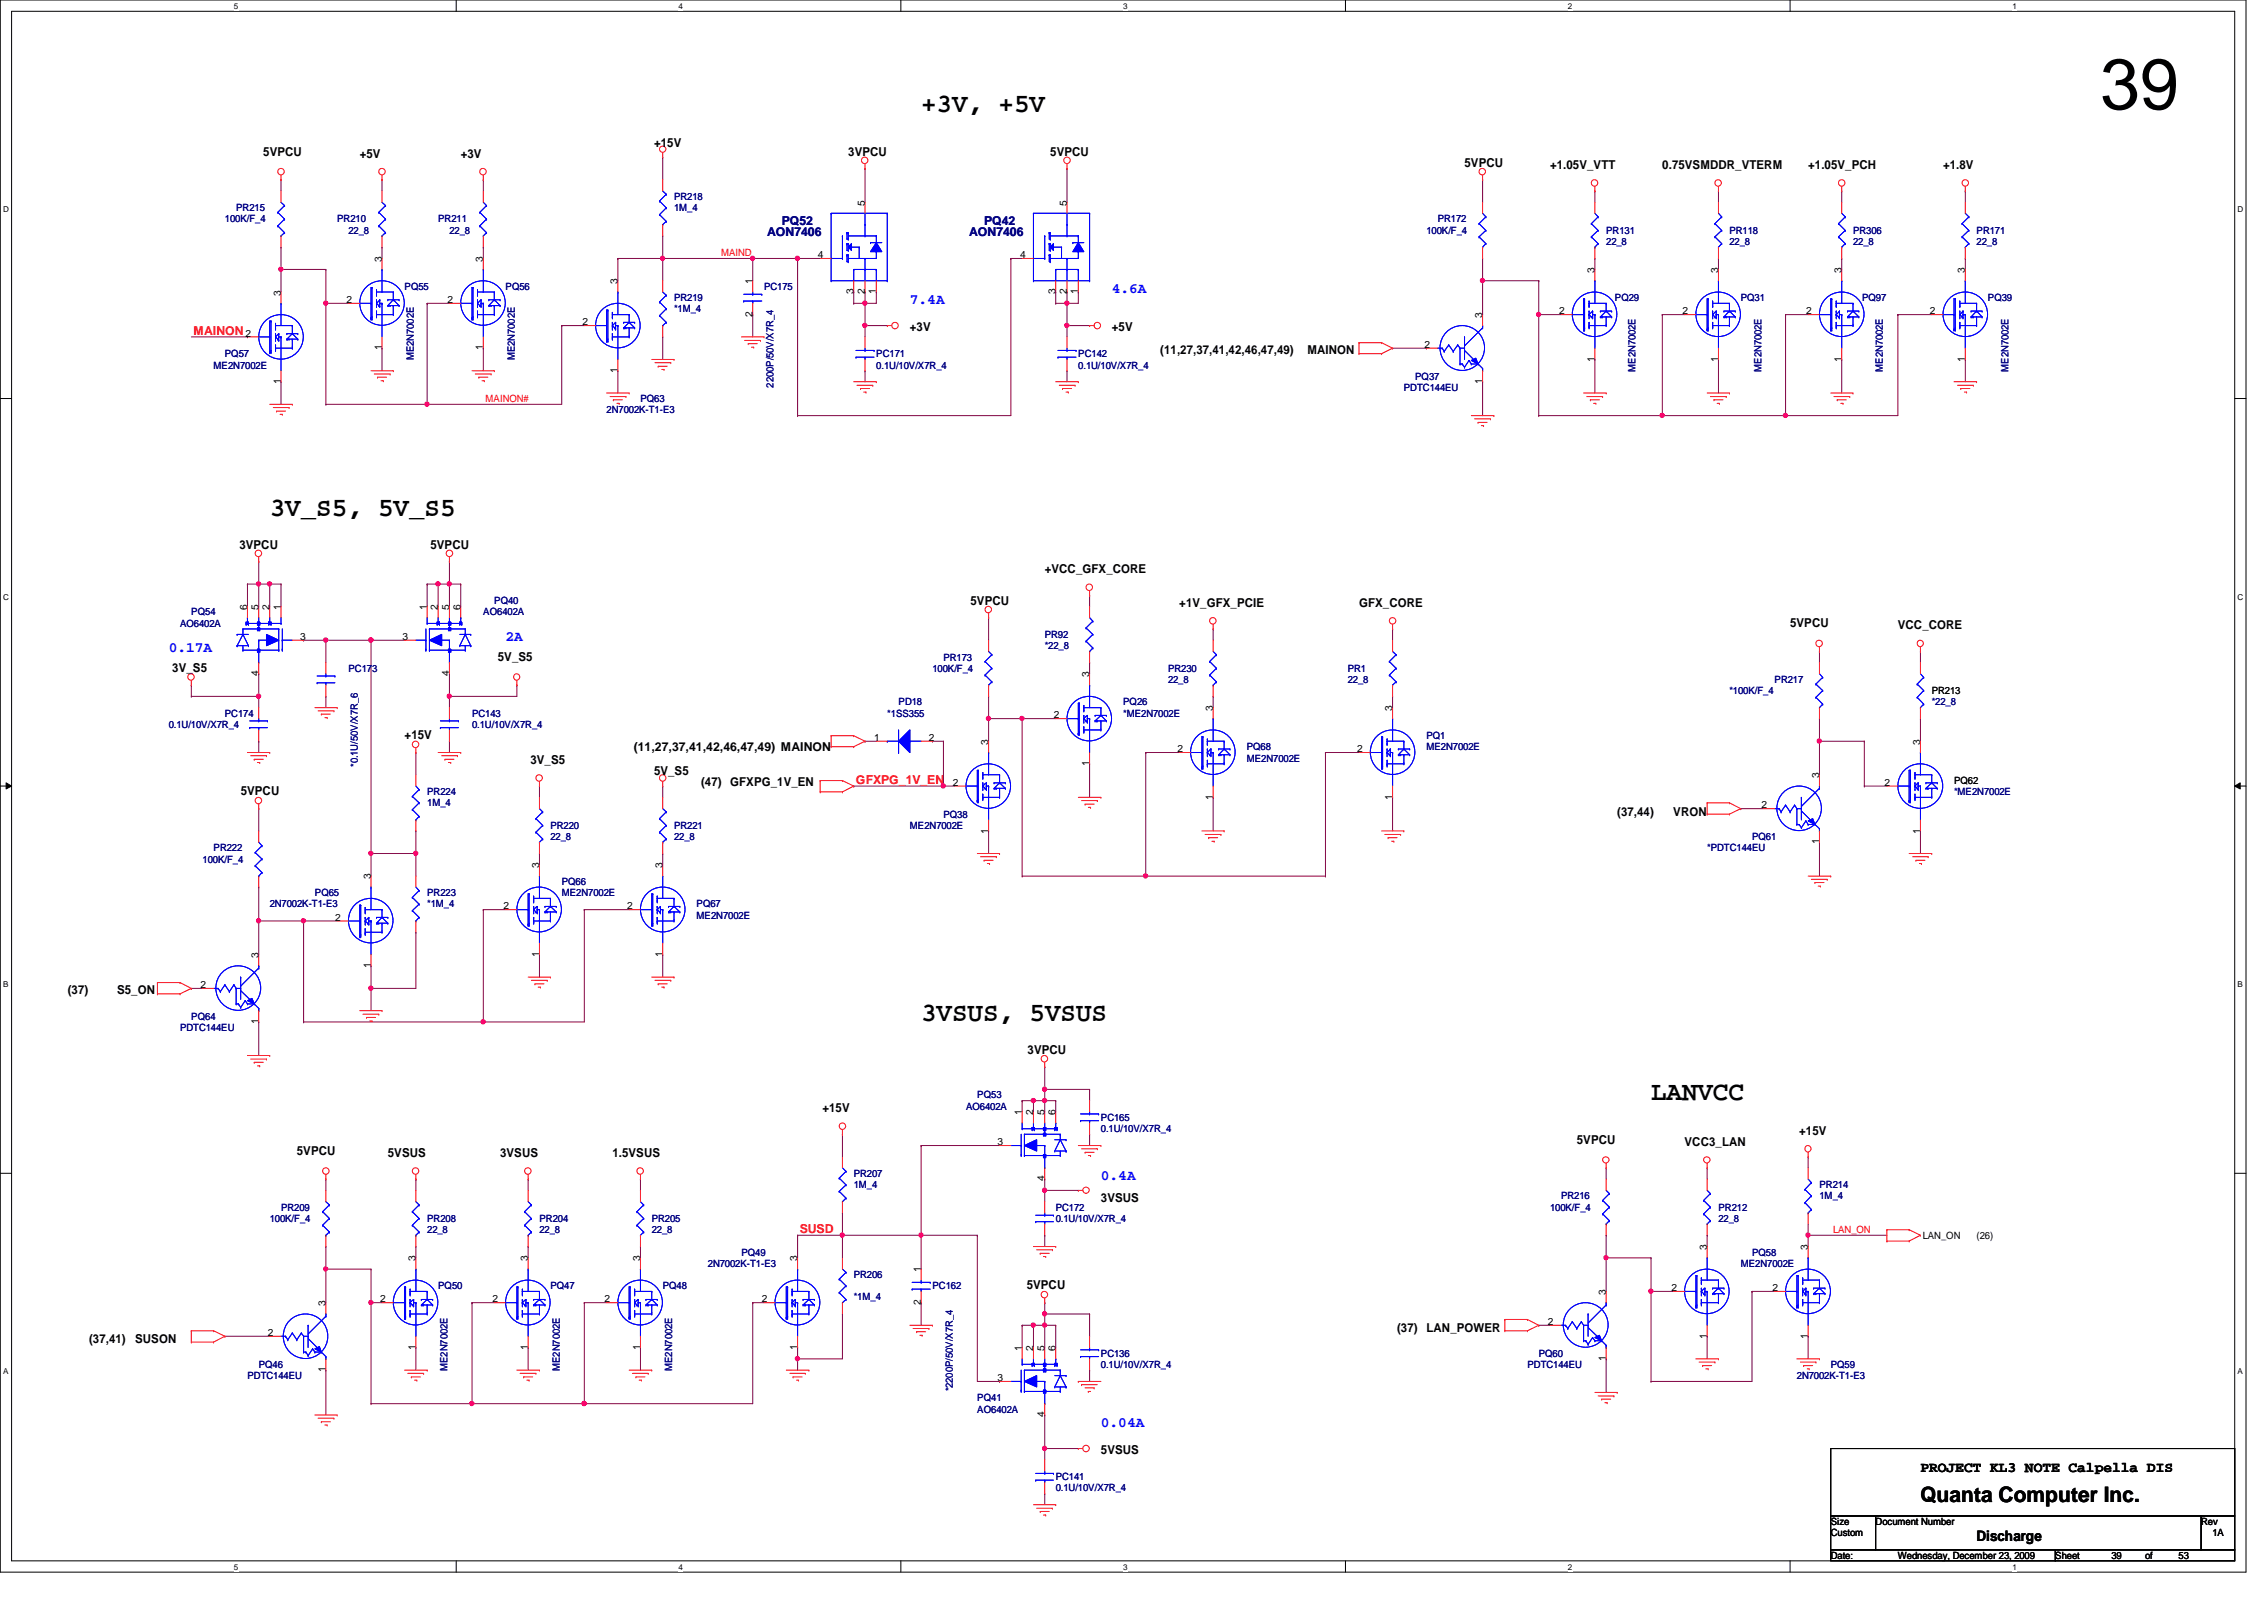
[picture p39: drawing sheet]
<svg xmlns="http://www.w3.org/2000/svg" width="297mm" height="210mm" viewBox="0 0 297 210" stroke-linecap="round" stroke-linejoin="round" font-family="sans-serif">
<defs><g id="words">
<text font-size="9.4" x="275.5" y="14.3">39</text>
<g font-size="3.5">
<text x="120.9" y="14.6">+3V, +5V</text>
<text x="35.4" y="67.6">3V_S5, 5V_S5</text>
<text x="120.9" y="133.9">3VSUS, 5VSUS</text>
<text x="216.6" y="144.3">LANVCC</text>
</g>
<text font-size="2.8" x="252" y="197.1">Quanta Computer Inc.</text>
<g font-size="1.9" fill="#00f">
<text x="119.4" y="39.9">7.4A</text>
<text x="145.9" y="38.4">4.6A</text>
<text x="22.1" y="85.6">0.17A</text>
<text x="66.3" y="84.1">2A</text>
<text x="144.4" y="154.8">0.4A</text>
<text x="144.4" y="187.2">0.04A</text>
</g>
<g font-size="1.9">
<text x="252" y="193.1">PROJECT KL3 NOTE Calpella DIS</text>
<text x="259.3" y="202.1">Discharge</text>
</g>
<g font-size="1.6">
<text x="34.5" y="20.4">5VPCU</text>
<text x="47.2" y="20.7">+5V</text>
<text x="60.4" y="20.7">+3V</text>
<text x="85.8" y="19.2">+15V</text>
<text x="111.3" y="20.4">3VPCU</text>
<text x="137.8" y="20.4">5VPCU</text>
<text x="192.1" y="21.8">5VPCU</text>
<text x="203.4" y="22.1">+1.05V_VTT</text>
<text x="218.1" y="22.1">0.75VSMDDR_VTERM</text>
<text x="237.2" y="22.1">+1.05V_PCH</text>
<text x="254.9" y="22.1">+1.8V</text>
<text x="119.4" y="43.4">+3V</text>
<text x="145.9" y="43.4">+5V</text>
<text x="152.2" y="46.5">(11,27,37,41,42,46,47,49)</text>
<text x="171.5" y="46.5">MAINON</text>
<text x="31.4" y="72">3VPCU</text>
<text x="56.5" y="72">5VPCU</text>
<text x="137.1" y="75.2">+VCC_GFX_CORE</text>
<text x="127.3" y="79.3">5VPCU</text>
<text x="154.7" y="79.6">+1V_GFX_PCIE</text>
<text x="178.3" y="79.6">GFX_CORE</text>
<text x="234.9" y="82.3">5VPCU</text>
<text x="249" y="82.5">VCC_CORE</text>
<text x="22.6" y="88.1">3V_S5</text>
<text x="65.3" y="86.7">5V_S5</text>
<text x="53.1" y="97">+15V</text>
<text x="69.6" y="100.2">3V_S5</text>
<text x="83.1" y="98.5">(11,27,37,41,42,46,47,49) MAINON</text>
<text x="85.8" y="101.7">5V_S5</text>
<text x="31.6" y="104.4">5VPCU</text>
<text x="92" y="103.2">(47) GFXPG_1V_EN</text>
<text x="212.2" y="107">(37,44)</text>
<text x="219.5" y="107">VRON</text>
<text x="8.9" y="130.4">(37)</text>
<text x="15.4" y="130.4">S5_ON</text>
<text x="134.8" y="138.3">3VPCU</text>
<text x="107.9" y="145.9">+15V</text>
<text x="236" y="148.8">+15V</text>
<text x="38.9" y="151.5">5VPCU</text>
<text x="50.9" y="151.8">5VSUS</text>
<text x="65.6" y="151.8">3VSUS</text>
<text x="80.3" y="151.8">1.5VSUS</text>
<text x="206.9" y="150">5VPCU</text>
<text x="221" y="150.3">VCC3_LAN</text>
<text x="144.4" y="157.7">3VSUS</text>
<text x="134.7" y="169.2">5VPCU</text>
<text x="11.7" y="176.2">(37,41)</text>
<text x="17.7" y="176.2">SUSON</text>
<text x="183.3" y="174.8">(37)</text>
<text x="187.2" y="174.8">LAN_POWER</text>
<text x="144.4" y="190.7">5VSUS</text>
</g>
<g font-size="1.6" fill="#000080">
<text x="102.6" y="29.5">PQ52</text>
<text x="129.1" y="29.5">PQ42</text>
<text x="100.7" y="31">AON7406</text>
<text x="127.2" y="31">AON7406</text>
</g>
<g font-size="1.6" fill="#f00">
<text x="25.4" y="43.9">MAINON</text>
<text x="112.3" y="102.8">GFXPG_1V_EN</text>
<text x="104.9" y="161.8">SUSD</text>
</g>
<g font-size="1.3" fill="#000080">
<text x="29.5" y="29.2">100K/F_4</text>
<text x="31" y="27.7">PR215</text>
<text x="44.2" y="29.2">PR210</text>
<text x="57.5" y="29.2">PR211</text>
<text x="88.4" y="26.2">PR218</text>
<text x="88.4" y="27.7">1M_4</text>
<text x="188.6" y="29.2">PR172</text>
<text x="45.7" y="30.6">22_8</text>
<text x="59" y="30.6">22_8</text>
<text x="187.2" y="30.6">100K/F_4</text>
<text x="210.7" y="30.6">PR131</text>
<text x="210.7" y="32.1">22_8</text>
<text x="226.9" y="30.6">PR118</text>
<text x="226.9" y="32.1">22_8</text>
<text x="243.1" y="30.6">PR306</text>
<text x="243.1" y="32.1">22_8</text>
<text x="259.3" y="30.6">PR171</text>
<text x="259.3" y="32.1">22_8</text>
<text x="53.1" y="38">PQ55</text>
<text x="66.3" y="38">PQ56</text>
<text x="88.4" y="39.5">PR219</text>
<text x="88.4" y="41">*1M_4</text>
<text x="100.2" y="38">PC175</text>
<text x="211.9" y="39.5">PQ29</text>
<text x="228.4" y="39.5">PQ31</text>
<text x="244.3" y="39.5">PQ97</text>
<text x="260.8" y="39.5">PQ39</text>
<text x="29.5" y="46.9">PQ57</text>
<text x="54.3" y="47.3" transform="rotate(-90 54.3 47.3)">ME2N7002E</text>
<text x="67.6" y="47.3" transform="rotate(-90 67.6 47.3)">ME2N7002E</text>
<text x="115" y="46.9">PC171</text>
<text x="141.5" y="46.9">PC142</text>
<text x="28" y="48.3">ME2N7002E</text>
<text x="84" y="52.7">PQ63</text>
<text x="101.5" y="50.8" transform="rotate(-90 101.5 50.8)">2200P/50V/X7R_4</text>
<text x="115" y="48.3">0.1U/10V/X7R_4</text>
<text x="141.5" y="48.3">0.1U/10V/X7R_4</text>
<text x="184.2" y="51.3">PDTC144EU</text>
<text x="185.7" y="49.8">PQ37</text>
<text x="214.6" y="48.8" transform="rotate(-90 214.6 48.8)">ME2N7002E</text>
<text x="231.1" y="48.8" transform="rotate(-90 231.1 48.8)">ME2N7002E</text>
<text x="247" y="48.8" transform="rotate(-90 247 48.8)">ME2N7002E</text>
<text x="263.5" y="48.8" transform="rotate(-90 263.5 48.8)">ME2N7002E</text>
<text x="79.6" y="54.2">2N7002K-T1-E3</text>
<text x="23.6" y="82.2">AO6402A</text>
<text x="25.1" y="80.7">PQ54</text>
<text x="63.4" y="80.7">AO6402A</text>
<text x="64.9" y="79.3">PQ40</text>
<text x="137.1" y="83.7">PR92</text>
<text x="45.7" y="88.1">PC173</text>
<text x="122.3" y="88.1">100K/F_4</text>
<text x="123.8" y="86.7">PR173</text>
<text x="137.1" y="85.2">*22_8</text>
<text x="153.2" y="88.1">PR230</text>
<text x="153.2" y="89.6">22_8</text>
<text x="176.8" y="88.1">PR1</text>
<text x="176.8" y="89.6">22_8</text>
<text x="232.8" y="89.6">PR217</text>
<text x="22.1" y="95.5">0.1U/10V/X7R_4</text>
<text x="29.5" y="94">PC174</text>
<text x="61.9" y="94">PC143</text>
<text x="61.9" y="95.5">0.1U/10V/X7R_4</text>
<text x="116.4" y="94">*1SS355</text>
<text x="117.9" y="92.5">PD18</text>
<text x="147.4" y="92.5">PQ26</text>
<text x="147.4" y="94">*ME2N7002E</text>
<text x="226.9" y="91.1">*100K/F_4</text>
<text x="253.4" y="92.5">*22_8</text>
<text x="46.9" y="100.6" transform="rotate(-90 46.9 100.6)">*0.1U/50V/X7R_6</text>
<text x="163.6" y="98.4">PQ68</text>
<text x="163.6" y="99.9">ME2N7002E</text>
<text x="187.2" y="96.9">PQ1</text>
<text x="187.2" y="98.4">ME2N7002E</text>
<text x="56" y="104.3">PR224</text>
<text x="56" y="105.8">1M_4</text>
<text x="123.8" y="107.3">PQ38</text>
<text x="256.4" y="104.3">*ME2N7002E</text>
<text x="26.6" y="113.2">100K/F_4</text>
<text x="28" y="111.7">PR222</text>
<text x="72.2" y="108.8">PR220</text>
<text x="72.2" y="110.2">22_8</text>
<text x="88.4" y="108.8">PR221</text>
<text x="88.4" y="110.2">22_8</text>
<text x="119.4" y="108.8">ME2N7002E</text>
<text x="224" y="111.7">*PDTC144EU</text>
<text x="229.9" y="110.2">PQ61</text>
<text x="35.4" y="119">2N7002K-T1-E3</text>
<text x="41.3" y="117.6">PQ65</text>
<text x="56" y="117.6">PR223</text>
<text x="56" y="119">*1M_4</text>
<text x="73.7" y="116.1">PQ66</text>
<text x="73.7" y="117.6">ME2N7002E</text>
<text x="91.4" y="119">PQ67</text>
<text x="91.4" y="120.5">ME2N7002E</text>
<text x="23.6" y="135.3">PDTC144EU</text>
<text x="25.1" y="133.8">PQ64</text>
<text x="126.7" y="145.6">AO6402A</text>
<text x="128.2" y="144.1">PQ53</text>
<text x="144.4" y="147">PC165</text>
<text x="144.4" y="148.5">0.1U/10V/X7R_4</text>
<text x="112" y="154.4">PR207</text>
<text x="112" y="155.9">1M_4</text>
<text x="238.7" y="155.9">PR214</text>
<text x="35.4" y="160.3">100K/F_4</text>
<text x="36.9" y="158.8">PR209</text>
<text x="56" y="160.3">PR208</text>
<text x="56" y="161.8">22_8</text>
<text x="70.8" y="160.3">PR204</text>
<text x="70.8" y="161.8">22_8</text>
<text x="85.5" y="160.3">PR205</text>
<text x="85.5" y="161.8">22_8</text>
<text x="138.5" y="158.8">PC172</text>
<text x="138.5" y="160.3">0.1U/10V/X7R_4</text>
<text x="203.4" y="158.8">100K/F_4</text>
<text x="204.8" y="157.4">PR216</text>
<text x="225.5" y="158.8">PR212</text>
<text x="225.5" y="160.3">22_8</text>
<text x="238.7" y="157.4">1M_4</text>
<text x="92.9" y="166.2">2N7002K-T1-E3</text>
<text x="97.3" y="164.7">PQ49</text>
<text x="112" y="167.7">PR206</text>
<text x="228.4" y="166.2">ME2N7002E</text>
<text x="229.9" y="164.7">PQ58</text>
<text x="57.5" y="169.1">PQ50</text>
<text x="72.2" y="169.1">PQ47</text>
<text x="86.9" y="169.1">PQ48</text>
<text x="112" y="170.6">*1M_4</text>
<text x="122.3" y="169.1">PC162</text>
<text x="33.9" y="179.5">PQ46</text>
<text x="58.7" y="179.9" transform="rotate(-90 58.7 179.9)">ME2N7002E</text>
<text x="73.4" y="179.9" transform="rotate(-90 73.4 179.9)">ME2N7002E</text>
<text x="88.2" y="179.9" transform="rotate(-90 88.2 179.9)">ME2N7002E</text>
<text x="144.4" y="178">PC136</text>
<text x="144.4" y="179.5">0.1U/10V/X7R_4</text>
<text x="200.4" y="179.5">PDTC144EU</text>
<text x="201.9" y="178">PQ60</text>
<text x="240.2" y="179.5">PQ59</text>
<text x="32.5" y="180.9">PDTC144EU</text>
<text x="125" y="182.5" transform="rotate(-90 125 182.5)">*2200P/50V/X7R_4</text>
<text x="128.2" y="183.9">PQ41</text>
<text x="128.2" y="185.3">AO6402A</text>
<text x="235.8" y="180.9">2N7002K-T1-E3</text>
<text x="138.5" y="194.2">PC141</text>
<text x="138.5" y="195.7">0.1U/10V/X7R_4</text>
</g>
<g font-size="1.3">
<text x="113.5" y="27" transform="rotate(-90 113.5 27)">5</text>
<text x="140" y="27" transform="rotate(-90 140 27)">5</text>
<text x="50.1" y="34.3" transform="rotate(-90 50.1 34.3)">3</text>
<text x="63.4" y="34.3" transform="rotate(-90 63.4 34.3)">3</text>
<text x="107.3" y="33.9">4</text>
<text x="133.9" y="33.9">4</text>
<text x="209.2" y="35.8" transform="rotate(-90 209.2 35.8)">3</text>
<text x="225.4" y="35.8" transform="rotate(-90 225.4 35.8)">3</text>
<text x="241.6" y="35.8" transform="rotate(-90 241.6 35.8)">3</text>
<text x="257.8" y="35.8" transform="rotate(-90 257.8 35.8)">3</text>
<text x="36.8" y="38.8" transform="rotate(-90 36.8 38.8)">3</text>
<text x="45.5" y="39.8">2</text>
<text x="58.7" y="39.8">2</text>
<text x="81" y="37.3" transform="rotate(-90 81 37.3)">3</text>
<text x="98.7" y="41.6" transform="rotate(-90 98.7 41.6)">2</text>
<text x="98.7" y="37.3" transform="rotate(-90 98.7 37.3)">1</text>
<text x="112" y="38.6" transform="rotate(-90 112 38.6)">3</text>
<text x="113.5" y="38.6" transform="rotate(-90 113.5 38.6)">2</text>
<text x="114.9" y="38.6" transform="rotate(-90 114.9 38.6)">1</text>
<text x="138.5" y="38.6" transform="rotate(-90 138.5 38.6)">3</text>
<text x="140" y="38.6" transform="rotate(-90 140 38.6)">2</text>
<text x="141.4" y="38.6" transform="rotate(-90 141.4 38.6)">1</text>
<text x="194.5" y="41.7" transform="rotate(-90 194.5 41.7)">3</text>
<text x="204.6" y="41.2">2</text>
<text x="220.8" y="41.2">2</text>
<text x="237" y="41.2">2</text>
<text x="253.2" y="41.2">2</text>
<text x="32.2" y="44.2">2</text>
<text x="50.1" y="46" transform="rotate(-90 50.1 46)">1</text>
<text x="63.4" y="46" transform="rotate(-90 63.4 46)">1</text>
<text x="76.4" y="42.7">2</text>
<text x="186.9" y="45.6">2</text>
<text x="209.2" y="47.5" transform="rotate(-90 209.2 47.5)">1</text>
<text x="225.4" y="47.5" transform="rotate(-90 225.4 47.5)">1</text>
<text x="241.6" y="47.5" transform="rotate(-90 241.6 47.5)">1</text>
<text x="257.8" y="47.5" transform="rotate(-90 257.8 47.5)">1</text>
<text x="36.8" y="50.4" transform="rotate(-90 36.8 50.4)">1</text>
<text x="81" y="48.9" transform="rotate(-90 81 48.9)">1</text>
<text x="194.5" y="50.4" transform="rotate(-90 194.5 50.4)">1</text>
<text x="32.4" y="80" transform="rotate(-90 32.4 80)">6</text>
<text x="33.9" y="80" transform="rotate(-90 33.9 80)">5</text>
<text x="35.3" y="80" transform="rotate(-90 35.3 80)">2</text>
<text x="36.8" y="80" transform="rotate(-90 36.8 80)">1</text>
<text x="39.4" y="83.9">3</text>
<text x="52.8" y="83.9">3</text>
<text x="56" y="80" transform="rotate(-90 56 80)">1</text>
<text x="57.4" y="80" transform="rotate(-90 57.4 80)">2</text>
<text x="58.9" y="80" transform="rotate(-90 58.9 80)">5</text>
<text x="60.4" y="80" transform="rotate(-90 60.4 80)">6</text>
<text x="33.9" y="88.7" transform="rotate(-90 33.9 88.7)">4</text>
<text x="58.9" y="88.7" transform="rotate(-90 58.9 88.7)">4</text>
<text x="142.9" y="88.9" transform="rotate(-90 142.9 88.9)">3</text>
<text x="138.3" y="94.2">2</text>
<text x="159.1" y="93.3" transform="rotate(-90 159.1 93.3)">3</text>
<text x="182.7" y="93.3" transform="rotate(-90 182.7 93.3)">3</text>
<text x="253.4" y="91.1">PR213</text>
<text x="114.7" y="97.2">1</text>
<text x="121.9" y="97.2">2</text>
<text x="129.7" y="97.7" transform="rotate(-90 129.7 97.7)">3</text>
<text x="142.9" y="100.5" transform="rotate(-90 142.9 100.5)">1</text>
<text x="154.5" y="98.7">2</text>
<text x="178.1" y="98.7">2</text>
<text x="251.9" y="97.7" transform="rotate(-90 251.9 97.7)">3</text>
<text x="125" y="103.1">2</text>
<text x="159.1" y="104.9" transform="rotate(-90 159.1 104.9)">1</text>
<text x="182.7" y="104.9" transform="rotate(-90 182.7 104.9)">1</text>
<text x="231.1" y="106">2</text>
<text x="238.7" y="102.1" transform="rotate(-90 238.7 102.1)">3</text>
<text x="247.3" y="103.1">2</text>
<text x="256.4" y="102.8">PQ62</text>
<text x="70.7" y="113.9" transform="rotate(-90 70.7 113.9)">3</text>
<text x="86.9" y="113.9" transform="rotate(-90 86.9 113.9)">3</text>
<text x="129.7" y="109.3" transform="rotate(-90 129.7 109.3)">1</text>
<text x="238.7" y="110.8" transform="rotate(-90 238.7 110.8)">1</text>
<text x="251.9" y="109.3" transform="rotate(-90 251.9 109.3)">1</text>
<text x="48.6" y="115.4" transform="rotate(-90 48.6 115.4)">3</text>
<text x="66.1" y="119.3">2</text>
<text x="82.3" y="119.3">2</text>
<text x="33.9" y="125.7" transform="rotate(-90 33.9 125.7)">3</text>
<text x="44" y="120.8">2</text>
<text x="70.7" y="125.5" transform="rotate(-90 70.7 125.5)">1</text>
<text x="86.9" y="125.5" transform="rotate(-90 86.9 125.5)">1</text>
<text x="26.3" y="129.6">2</text>
<text x="48.6" y="127" transform="rotate(-90 48.6 127)">1</text>
<text x="33.9" y="134.4" transform="rotate(-90 33.9 134.4)">1</text>
<text x="134.1" y="146.3" transform="rotate(-90 134.1 146.3)">1</text>
<text x="135.5" y="146.3" transform="rotate(-90 135.5 146.3)">2</text>
<text x="137" y="146.3" transform="rotate(-90 137 146.3)">5</text>
<text x="138.5" y="146.3" transform="rotate(-90 138.5 146.3)">6</text>
<text x="130.9" y="150.2">3</text>
<text x="137" y="155" transform="rotate(-90 137 155)">4</text>
<text x="54.5" y="165.5" transform="rotate(-90 54.5 165.5)">3</text>
<text x="69.3" y="165.5" transform="rotate(-90 69.3 165.5)">3</text>
<text x="84" y="165.5" transform="rotate(-90 84 165.5)">3</text>
<text x="104.6" y="165.5" transform="rotate(-90 104.6 165.5)">3</text>
<text x="120.8" y="166.9" transform="rotate(-90 120.8 166.9)">1</text>
<text x="223.9" y="164" transform="rotate(-90 223.9 164)">3</text>
<text x="237.2" y="164" transform="rotate(-90 237.2 164)">3</text>
<text x="252.3" y="162.5">LAN_ON</text>
<text x="259.3" y="162.5">(26)</text>
<text x="42.7" y="171.4" transform="rotate(-90 42.7 171.4)">3</text>
<text x="49.9" y="170.9">2</text>
<text x="64.6" y="170.9">2</text>
<text x="79.3" y="170.9">2</text>
<text x="99.9" y="170.9">2</text>
<text x="120.8" y="171.2" transform="rotate(-90 120.8 171.2)">2</text>
<text x="203.1" y="173.8">2</text>
<text x="210.7" y="169.9" transform="rotate(-90 210.7 169.9)">3</text>
<text x="219.3" y="169.4">2</text>
<text x="232.5" y="169.4">2</text>
<text x="35.1" y="175.3">2</text>
<text x="54.5" y="177.1" transform="rotate(-90 54.5 177.1)">1</text>
<text x="69.3" y="177.1" transform="rotate(-90 69.3 177.1)">1</text>
<text x="84" y="177.1" transform="rotate(-90 84 177.1)">1</text>
<text x="104.6" y="177.1" transform="rotate(-90 104.6 177.1)">1</text>
<text x="134.1" y="177.2" transform="rotate(-90 134.1 177.2)">1</text>
<text x="135.5" y="177.2" transform="rotate(-90 135.5 177.2)">2</text>
<text x="137" y="177.2" transform="rotate(-90 137 177.2)">5</text>
<text x="138.5" y="177.2" transform="rotate(-90 138.5 177.2)">6</text>
<text x="210.7" y="178.6" transform="rotate(-90 210.7 178.6)">1</text>
<text x="223.9" y="175.6" transform="rotate(-90 223.9 175.6)">1</text>
<text x="237.2" y="175.6" transform="rotate(-90 237.2 175.6)">1</text>
<text x="42.7" y="180" transform="rotate(-90 42.7 180)">1</text>
<text x="130.9" y="181.2">3</text>
<text x="137" y="185.9" transform="rotate(-90 137 185.9)">4</text>
<text x="240.2" y="200.1">Size</text>
<text x="240.2" y="201.5">Custom</text>
<text x="246.1" y="200.1">Document Number</text>
<text x="288.8" y="200.1">Rev</text>
<text x="290.3" y="201.5">1A</text>
<text x="240.2" y="204.5">Date:</text>
<text x="249" y="204.5">Wednesday, December 23, 2009</text>
<text x="269.7" y="204.5">Sheet</text>
<text x="277" y="204.5">39</text>
<text x="281.4" y="204.5">of</text>
<text x="285.8" y="204.5">53</text>
</g>
<g font-size="1.3" fill="#f00">
<text x="94.6" y="33.6">MAIND</text>
<text x="63.7" y="52.7">MAINON#</text>
<text x="240.5" y="161.8">LAN_ON</text>
</g>
<g font-size="1.1">
<text x="30.7" y="1.1">5</text>
<text x="89" y="1.1">4</text>
<text x="147.4" y="1.1">3</text>
<text x="205.7" y="1.1">2</text>
<text x="264" y="1.1">1</text>
<text x=".4" y="27.9">D</text>
<text x="293.6" y="27.9">D</text>
<text x=".4" y="78.7">C</text>
<text x="293.6" y="78.7">C</text>
<text x=".4" y="129.5">B</text>
<text x="293.6" y="129.5">B</text>
<text x=".4" y="180.3">A</text>
<text x="293.6" y="180.3">A</text>
<text x="30.7" y="205.9">5</text>
<text x="89" y="205.9">4</text>
<text x="147.4" y="205.9">3</text>
<text x="205.7" y="205.9">2</text>
<text x="264" y="205.9">1</text>
</g>
</g></defs>
<path d="M0 0h294.7v206.2h-294.7zM1.5 1.5h291.7v203.3h-291.7z" fill="none" stroke="#000" stroke-width=".13"/>
<g fill="#fff">
<path d="M30.7 .2h.6v1.2h-.6z"/>
<path d="M30.7 204.9h.6v1.2h-.6z"/>
</g>
<path d="M59.9 0v1.5M59.9 204.8v1.4" fill="none" stroke="#000" stroke-width=".13"/>
<g fill="#fff">
<path d="M89 .2h.6v1.2h-.6z"/>
<path d="M89 204.9h.6v1.2h-.6z"/>
</g>
<path d="M118.2 0v1.5M118.2 204.8v1.4" fill="none" stroke="#000" stroke-width=".13"/>
<g fill="#fff">
<path d="M147.4 .2h.6v1.2h-.6z"/>
<path d="M147.4 204.9h.6v1.2h-.6z"/>
</g>
<path d="M176.5 0v1.5M176.5 204.8v1.4" fill="none" stroke="#000" stroke-width=".13"/>
<g fill="#fff">
<path d="M205.7 .2h.6v1.2h-.6z"/>
<path d="M205.7 204.9h.6v1.2h-.6z"/>
</g>
<path d="M234.9 0v1.5M234.9 204.8v1.4" fill="none" stroke="#000" stroke-width=".13"/>
<g fill="#fff">
<path d="M264 .2h.6v1.2h-.6z"/>
<path d="M264 204.9h.6v1.2h-.6z"/>
<path d="M.4 26.9h.8v1.2h-.8z"/>
<path d="M293.6 26.9h.7v1.2h-.7z"/>
<path d="M.4 77.7h.8v1.2h-.8z"/>
<path d="M293.6 77.7h.7v1.2h-.7z"/>
</g>
<path d="M0 52.3h1.5M293.2 52.3h1.5" fill="none" stroke="#000" stroke-width=".13"/>
<g fill="#fff">
<path d="M.4 128.5h.7v1.2h-.7z"/>
<path d="M293.6 128.5h.7v1.2h-.7z"/>
</g>
<path d="M0 103.1h1.5M.8 102.7l.7 .4-.7 .4zM293.2 103.1l.7-.4v.8zM293.2 103.1h1.5" fill="none" stroke="#000" stroke-width=".13"/>
<path d="M.8 102.7l.7 .4-.7 .4zM293.2 103.1l.7-.4v.8z" fill="#000"/>
<g fill="#fff">
<path d="M.4 179.3h.7v1.2h-.7z"/>
<path d="M293.6 179.3h.7v1.2h-.7z"/>
</g>
<path d="M0 153.9h1.5M293.2 153.9h1.5" fill="none" stroke="#000" stroke-width=".13"/>
<path d="M138.5 173.9h.1M138.5 173.9v2.9M137.1 190h.1M137.1 190h4.4M137.1 190v1.5" fill="none" stroke="#800040" stroke-width=".13"/>
<circle cx="137" cy="190" r=".29" fill="#f0f"/>
<circle cx="137" cy="190" r=".29" fill="none" stroke="#f0f" stroke-width=".13"/>
<path d="M36.9 35.3h.1M36.9 35.3h5.9M143 148.8h.1M143 148.8v1.5M48.7 170.9h.1M48.7 170.9h1.4M110.5 162.1h.1M110.5 162.1v2.9M135.6 173.9h.1M135.6 173.9v2.9" fill="none" stroke="#800040" stroke-width=".13"/>
<circle cx="110.5" cy="162" r=".29" fill="#f0f"/>
<circle cx="110.5" cy="162" r=".29" fill="none" stroke="#f0f" stroke-width=".13"/>
<path d="M81.1 33.9h.1M81.1 33.9h5.8M73.7 42.7h.1M73.7 42.7v10.3M140 42.7h.1M140 42.7h3M135.6 144.4h.1M135.6 144.4v1.4" fill="none" stroke="#800040" stroke-width=".13"/>
<circle cx="140" cy="42.7" r=".29" fill="#f0f"/>
<circle cx="140" cy="42.7" r=".29" fill="none" stroke="#f0f" stroke-width=".13"/>
<g fill="none" stroke="#800040" stroke-width=".13">
<path d="M98.8 33.9h.1M98.8 33.9h5.8M113.5 39.8h.1M113.5 39.8v4.4M138.5 38.3h.1M138.5 38.3v1.5M140 39.8h.1M140 39.8v2.9M113.5 42.7h.1M104.6 178.3h.1M104.6 178.3h5.9M128.2 181.2h2.9"/>
<path d="M131.1 181.2h.1"/>
</g>
<circle cx="113.5" cy="39.8" r=".29" fill="#f0f"/>
<circle cx="113.5" cy="39.8" r=".29" fill="none" stroke="#f0f" stroke-width=".13"/>
<g fill="none" stroke="#800040" stroke-width=".13">
<path d="M36.9 32.4h.1M36.9 32.4v2.9M42.8 39.8h.1M42.8 35.3h.1M42.8 39.8h2.9M42.8 35.3v4.5M86.9 33.9h.1M86.9 33.9v2.9M112 38.3h.1M112 39.8h.1M112 38.3v1.5M113.5 38.3h.1"/>
<path d="M113.5 38.3v1.5h-1.5"/>
</g>
<circle cx="36.8" cy="35.3" r=".29" fill="#f0f"/>
<circle cx="36.8" cy="35.3" r=".29" fill="none" stroke="#f0f" stroke-width=".13"/>
<path d="M140 39.8h.1M140 39.8h1.5M86.9 44.2h.1M86.9 44.2v3" fill="none" stroke="#800040" stroke-width=".13"/>
<circle cx="140" cy="39.8" r=".29" fill="#f0f"/>
<circle cx="140" cy="39.8" r=".29" fill="none" stroke="#f0f" stroke-width=".13"/>
<g fill="none" stroke="#800040" stroke-width=".13">
<path d="M113.5 39.8h.1M115 38.3h.1M115 38.3v1.5h-1.5M132.6 33.9h.1M132.6 33.9v20.6M138.5 39.8h.1M140 22.1h.1M140 38.3h.1M140 38.3v1.5h-1.5M140 22.1v4.4M141.5 38.3h.1M141.5 38.3v1.5"/>
<path d="M137.1 140h.1M137.1 140v2.9M135.6 144.4h.1M135.6 144.4h1.5M137.1 154.7h.1M137.1 154.7v1.5M42.8 179.7h.1M42.8 179.7v5.9M120.9 162.1h.1M120.9 162.1h7.3"/>
</g>
<circle cx="135.6" cy="144.4" r=".29" fill="#f0f"/>
<circle cx="135.6" cy="144.4" r=".29" fill="none" stroke="#f0f" stroke-width=".13"/>
<path d="M209.3 25.1h.1M209.3 33.9h.1M209.3 25.1v1.4M209.3 33.9v1.4M225.5 33.9h.1M225.5 25.1h.1M225.5 25.1v1.4M225.5 33.9v1.4M201.9 41.3h.1M201.9 41.3v13.2M137.1 142.9h.1M137.1 142.9v1.5" fill="none" stroke="#800040" stroke-width=".13"/>
<circle cx="201.9" cy="41.2" r=".29" fill="#f0f"/>
<circle cx="201.9" cy="41.2" r=".29" fill="none" stroke="#f0f" stroke-width=".13"/>
<path d="M234.3 54.5h.1M234.3 54.5h14.7" fill="none" stroke="#800040" stroke-width=".13"/>
<circle cx="234.2" cy="54.5" r=".29" fill="#f0f"/>
<circle cx="234.2" cy="54.5" r=".29" fill="none" stroke="#f0f" stroke-width=".13"/>
<g fill="none" stroke="#800040" stroke-width=".13">
<path d="M194.5 36.8h7.4M201.9 36.8h.1M201.9 36.8v4.5M42.8 53h.1M42.8 53h13.2M182.7 45.7h4.5M187.2 45.7h.1M194.5 50.1h.1M194.5 50.1v4.4M201.9 41.3h.1M201.9 54.5h.1M201.9 41.3h2.9"/>
<path d="M209.3 47.2h.1M209.3 47.2v4.4M218.1 41.3h.1M218.1 41.3h2.9M218.1 41.3v13.2h-16.2M225.5 47.2h.1M225.5 47.2v4.4M110.5 159.1h.1M110.5 159.1v3M120.9 150.3h.1M120.9 150.3v11.8h-16.3M42.8 163.5h.1"/>
<path d="M42.8 163.5v3M104.6 162.1h.1M104.6 176.8h.1M104.6 176.8v1.5M110.5 162.1h.1M76.7 184.1h.1M76.7 184.1h22.1"/>
</g>
<circle cx="76.6" cy="184.1" r=".29" fill="#f0f"/>
<circle cx="76.6" cy="184.1" r=".29" fill="none" stroke="#f0f" stroke-width=".13"/>
<path d="M36.9 23.6h.1M36.9 23.6v1.5M194.5 23.6h.1M194.5 36.8h.1M194.5 23.6v2.9M194.5 36.8v4.5M48.7 166.5h.1M48.7 166.5v4.4" fill="none" stroke="#800040" stroke-width=".13"/>
<circle cx="194.5" cy="36.8" r=".29" fill="#f0f"/>
<circle cx="194.5" cy="36.8" r=".29" fill="none" stroke="#f0f" stroke-width=".13"/>
<path d="M56 53h.1M56 53h17.7M137.1 172.4h.1M137.1 172.4v1.5" fill="none" stroke="#800040" stroke-width=".13"/>
<circle cx="137" cy="172.4" r=".29" fill="#f0f"/>
<circle cx="137" cy="172.4" r=".29" fill="none" stroke="#f0f" stroke-width=".13"/>
<path d="M135.6 173.9h.1M135.6 173.9h1.5" fill="none" stroke="#800040" stroke-width=".13"/>
<circle cx="135.6" cy="173.8" r=".29" fill="#f0f"/>
<circle cx="135.6" cy="173.8" r=".29" fill="none" stroke="#f0f" stroke-width=".13"/>
<path d="M42.8 166.5h.1M42.8 166.5h5.9M134.1 173.9h.1M134.1 173.9h1.5M137.1 185.6h.1M137.1 185.6v4.4" fill="none" stroke="#800040" stroke-width=".13"/>
<circle cx="42.7" cy="166.5" r=".29" fill="#f0f"/>
<circle cx="42.7" cy="166.5" r=".29" fill="none" stroke="#f0f" stroke-width=".13"/>
<g fill="none" stroke="#800040" stroke-width=".13">
<path d="M36.9 35.3h.1M36.9 35.3v3M238.7 97.2h.1M238.7 97.2v4.4M238.7 97.2h5.9M244.6 97.2h.1M244.6 97.2v5.9M252 85.5h.1M252 94.3h.1M252 85.5v1.4M252 94.3v2.9M228.4 106.1h.1"/>
<path d="M228.4 106.1h2.9M238.7 110.5h.1M238.7 110.5v4.4M244.6 103.1h.1M244.6 103.1h3M252 109h.1M252 109v3"/>
</g>
<circle cx="238.7" cy="97.2" r=".29" fill="#f0f"/>
<circle cx="238.7" cy="97.2" r=".29" fill="none" stroke="#f0f" stroke-width=".13"/>
<path d="M238.7 85.5h.1M238.7 94.3h.1M238.7 85.5v1.4M238.7 94.3v2.9M134.1 173.9h.1M134.1 173.9v2.9M137.1 173.9h.1M137.1 173.9v2.9" fill="none" stroke="#800040" stroke-width=".13"/>
<circle cx="137" cy="173.8" r=".29" fill="#f0f"/>
<circle cx="137" cy="173.8" r=".29" fill="none" stroke="#f0f" stroke-width=".13"/>
<g fill="none" stroke="#800040" stroke-width=".13">
<path d="M42.8 166.5h.1M42.8 166.5v4.4M48.7 170.9h.1M48.7 170.9v13.2M61.9 170.9h.1M61.9 170.9h3M61.9 170.9v13.2h-13.2M76.7 170.9h.1M76.7 170.9h2.9M76.7 170.9v13.2M137.1 170.9h.1M137.1 172.4h.1"/>
<path d="M137.1 173.9h.1M137.1 170.9v1.5M137.1 172.4h5.9M137.1 173.9h1.4M143 179.7h.1M143 172.4h.1M143 172.4v2.9M143 179.7v1.5M48.7 184.1h.1M137.1 196h.1M137.1 196v1.4"/>
</g>
<circle cx="48.6" cy="170.9" r=".29" fill="#f0f"/>
<circle cx="48.6" cy="170.9" r=".29" fill="none" stroke="#f0f" stroke-width=".13"/>
<g fill="none" stroke="#800040" stroke-width=".13">
<path d="M50.1 32.4h.1M50.1 23.6h.1M50.1 23.6v1.5M50.1 32.4v1.5M63.4 32.4h.1M63.4 23.6h.1M63.4 23.6v1.5M63.4 32.4v1.5M134.1 144.4h.1M134.1 144.4v1.4M134.1 144.4h1.5M137.1 144.4h.1"/>
<path d="M137.1 144.4h1.4M104.6 162.1h.1M104.6 162.1v2.9"/>
</g>
<circle cx="137" cy="144.4" r=".29" fill="#f0f"/>
<circle cx="137" cy="144.4" r=".29" fill="none" stroke="#f0f" stroke-width=".13"/>
<path d="M137.1 144.4h.1M137.1 156.2h.1M137.1 144.4v1.4M137.1 156.2v1.4M137.1 156.2h4.4M138.5 144.4h.1M138.5 144.4v1.4M143 142.9h.1M143 142.9v1.5" fill="none" stroke="#800040" stroke-width=".13"/>
<circle cx="137" cy="156.1" r=".29" fill="#f0f"/>
<circle cx="137" cy="156.1" r=".29" fill="none" stroke="#f0f" stroke-width=".13"/>
<path d="M120.9 150.3h.1M120.9 150.3h10.2M120.9 162.1h.1M120.9 162.1v4.4" fill="none" stroke="#800040" stroke-width=".13"/>
<circle cx="120.8" cy="162" r=".29" fill="#f0f"/>
<circle cx="120.8" cy="162" r=".29" fill="none" stroke="#f0f" stroke-width=".13"/>
<path d="M113.5 48.6h.1M113.5 48.6v1.5M137.1 142.9h.1M137.1 142.9h5.9M128.2 162.1h.1M128.2 162.1v19.1M137.1 162.1h.1M137.1 162.1v1.4" fill="none" stroke="#800040" stroke-width=".13"/>
<circle cx="137" cy="142.9" r=".29" fill="#f0f"/>
<circle cx="137" cy="142.9" r=".29" fill="none" stroke="#f0f" stroke-width=".13"/>
<path d="M86.9 33.9h.1M86.9 33.9h11.9M140 48.6h.1M140 48.6v1.5" fill="none" stroke="#800040" stroke-width=".13"/>
<circle cx="86.9" cy="33.9" r=".29" fill="#f0f"/>
<circle cx="86.9" cy="33.9" r=".29" fill="none" stroke="#f0f" stroke-width=".13"/>
<path d="M42.8 39.8h.1M42.8 39.8v13.2M86.9 20.6h.1M86.9 20.6v3" fill="none" stroke="#800040" stroke-width=".13"/>
<circle cx="42.7" cy="39.8" r=".29" fill="#f0f"/>
<circle cx="42.7" cy="39.8" r=".29" fill="none" stroke="#f0f" stroke-width=".13"/>
<path d="M56 39.8h.1M56 39.8h3M56 39.8v13.2" fill="none" stroke="#800040" stroke-width=".13"/>
<circle cx="56" cy="53" r=".29" fill="#f0f"/>
<circle cx="56" cy="53" r=".29" fill="none" stroke="#f0f" stroke-width=".13"/>
<path d="M81.1 33.9h.1M81.1 33.9v2.9M113.5 42.7h.1M113.5 42.7h2.9" fill="none" stroke="#800040" stroke-width=".13"/>
<circle cx="113.5" cy="42.7" r=".29" fill="#f0f"/>
<circle cx="113.5" cy="42.7" r=".29" fill="none" stroke="#f0f" stroke-width=".13"/>
<path d="M104.6 33.9h.1M104.6 33.9v20.6M104.6 33.9h3M104.6 54.5h.1M104.6 54.5h28M140 42.7h.1M140 42.7v1.5" fill="none" stroke="#800040" stroke-width=".13"/>
<circle cx="104.6" cy="33.9" r=".29" fill="#f0f"/>
<circle cx="104.6" cy="33.9" r=".29" fill="none" stroke="#f0f" stroke-width=".13"/>
<path d="M61.9 184.1h.1M61.9 184.1h14.8" fill="none" stroke="#800040" stroke-width=".13"/>
<circle cx="76.6" cy="184.1" r=".29" fill="#f0f"/>
<circle cx="76.6" cy="184.1" r=".29" fill="none" stroke="#f0f" stroke-width=".13"/>
<circle cx="61.9" cy="184.1" r=".29" fill="#f0f"/>
<circle cx="61.9" cy="184.1" r=".29" fill="none" stroke="#f0f" stroke-width=".13"/>
<path d="M98.8 33.9h.1M98.8 33.9v2.9" fill="none" stroke="#800040" stroke-width=".13"/>
<circle cx="98.7" cy="33.9" r=".29" fill="#f0f"/>
<circle cx="98.7" cy="33.9" r=".29" fill="none" stroke="#f0f" stroke-width=".13"/>
<g fill="none" stroke="#800040" stroke-width=".13">
<path d="M25.1 44.2h7.4M32.5 44.2h.1M36.9 50.1h.1M36.9 50.1v2.9M50.1 45.7h.1M50.1 45.7v2.9M63.4 45.7h.1M63.4 45.7v2.9M81.1 48.6h.1M81.1 48.6v3M69.3 154.7h.1M69.3 154.7v1.5"/>
<path d="M110.5 148.8h.1M110.5 148.8v3M84 163.5h.1M84 176.8h.1M84 163.5v1.5M84 176.8v2.9M104.6 178.3h.1M104.6 178.3v1.4M120.9 170.9h.1M120.9 170.9v3"/>
</g>
<circle cx="104.6" cy="178.2" r=".29" fill="#f0f"/>
<circle cx="104.6" cy="178.2" r=".29" fill="none" stroke="#f0f" stroke-width=".13"/>
<g fill="none" stroke="#800040" stroke-width=".13">
<path d="M86.9 30.9h.1M86.9 30.9v3M113.5 22.1h.1M113.5 22.1v4.4M132.6 33.9h.1M132.6 33.9h1.5M194.5 33.9h.1M194.5 33.9v2.9M257.8 33.9h.1M257.8 25.1h.1M257.8 25.1v1.4M257.8 33.9v1.4"/>
<path d="M73.7 42.7h.1M73.7 42.7h3M98.8 41.3h.1M98.8 41.3v2.9M249 41.3h.1M249 41.3h4.4M249 41.3v13.2M257.8 47.2h.1M257.8 47.2v2.9M33.9 76.6h.1M33.9 76.6h1.5M56 76.6h.1"/>
<path d="M56 76.6h1.5M39.8 84h.1M39.8 84h3M59 88.4h.1M59 88.4v3M25.1 129.7h.1M25.1 129.7h1.5M42.8 154.7h.1M42.8 154.7v1.5M54.6 154.7h.1M54.6 154.7v1.5M84 154.7h.1"/>
<path d="M84 154.7v1.5M29.5 175.3h.1M29.5 175.3h5.9M54.6 176.8h.1M54.6 163.5h.1M54.6 163.5v1.5M54.6 176.8v2.9M69.3 163.5h.1M69.3 176.8h.1M69.3 163.5v1.5M69.3 176.8v2.9M98.8 170.9h.1"/>
<path d="M98.8 170.9v13.2M98.8 170.9h1.4M110.5 172.4h.1M110.5 172.4v5.9"/>
</g>
<circle cx="33.9" cy="76.6" r=".29" fill="#f0f"/>
<circle cx="33.9" cy="76.6" r=".29" fill="none" stroke="#f0f" stroke-width=".13"/>
<path d="M35.4 76.6h.1M35.4 76.6h1.5M25.1 91.4h.1M25.1 91.4h8.8M33.9 91.4h.1M33.9 91.4v1.4M76.7 119.3h.1M76.7 119.3h5.8" fill="none" stroke="#800040" stroke-width=".13"/>
<circle cx="33.9" cy="91.3" r=".29" fill="#f0f"/>
<circle cx="33.9" cy="91.3" r=".29" fill="none" stroke="#f0f" stroke-width=".13"/>
<path d="M59 91.4h.1M59 91.4h8.8" fill="none" stroke="#800040" stroke-width=".13"/>
<circle cx="58.9" cy="91.3" r=".29" fill="#f0f"/>
<circle cx="58.9" cy="91.3" r=".29" fill="none" stroke="#f0f" stroke-width=".13"/>
<path d="M42.8 91.4h.1M42.8 91.4v1.4M48.7 84h.1M48.7 84v28" fill="none" stroke="#800040" stroke-width=".13"/>
<circle cx="48.6" cy="111.9" r=".29" fill="#f0f"/>
<circle cx="48.6" cy="111.9" r=".29" fill="none" stroke="#f0f" stroke-width=".13"/>
<circle cx="48.6" cy="84" r=".29" fill="#f0f"/>
<circle cx="48.6" cy="84" r=".29" fill="none" stroke="#f0f" stroke-width=".13"/>
<path d="M33.9 116.4h.1M33.9 116.4v4.4M33.9 120.8h.1M33.9 120.8h5.9" fill="none" stroke="#800040" stroke-width=".13"/>
<circle cx="33.9" cy="120.8" r=".29" fill="#f0f"/>
<circle cx="33.9" cy="120.8" r=".29" fill="none" stroke="#f0f" stroke-width=".13"/>
<path d="M48.7 112h.1M48.7 112h5.9M48.7 112v2.9M48.7 129.7h.1M48.7 129.7v2.9" fill="none" stroke="#800040" stroke-width=".13"/>
<circle cx="48.6" cy="129.6" r=".29" fill="#f0f"/>
<circle cx="48.6" cy="129.6" r=".29" fill="none" stroke="#f0f" stroke-width=".13"/>
<path d="M54.6 112h.1M54.6 109h.1M54.6 109v5.9" fill="none" stroke="#800040" stroke-width=".13"/>
<circle cx="54.5" cy="111.9" r=".29" fill="#f0f"/>
<circle cx="54.5" cy="111.9" r=".29" fill="none" stroke="#f0f" stroke-width=".13"/>
<path d="M33.9 134.1h.1M33.9 134.1v4.4M48.7 126.7h.1M48.7 129.7h.1M48.7 126.7v3M54.6 122.3h.1M54.6 122.3v7.4h-5.9M63.4 134.1h.1M63.4 134.1h13.3" fill="none" stroke="#800040" stroke-width=".13"/>
<circle cx="63.4" cy="134" r=".29" fill="#f0f"/>
<circle cx="63.4" cy="134" r=".29" fill="none" stroke="#f0f" stroke-width=".13"/>
<path d="M39.8 134.1h.1M39.8 120.8h.1M39.8 134.1h23.6M39.8 120.8h4.4M70.8 125.2h.1M70.8 125.2v3" fill="none" stroke="#800040" stroke-width=".13"/>
<circle cx="39.8" cy="120.8" r=".29" fill="#f0f"/>
<circle cx="39.8" cy="120.8" r=".29" fill="none" stroke="#f0f" stroke-width=".13"/>
<g fill="none" stroke="#800040" stroke-width=".13">
<path d="M32.5 76.6h.1M32.5 76.6v2.9M32.5 76.6h1.4M33.9 76.6h.1M33.9 76.6v2.9M35.4 76.6h.1M35.4 76.6v2.9M36.9 76.6h.1M36.9 76.6v2.9M63.4 119.3h.1M63.4 119.3h2.9M63.4 119.3v14.8"/>
<path d="M76.7 119.3h.1M76.7 119.3v14.8M33.9 120.8h.1M33.9 120.8v4.4"/>
</g>
<circle cx="35.4" cy="76.6" r=".29" fill="#f0f"/>
<circle cx="35.4" cy="76.6" r=".29" fill="none" stroke="#f0f" stroke-width=".13"/>
<g fill="none" stroke="#800040" stroke-width=".13">
<path d="M33.9 73.7h.1M33.9 73.7v2.9M25.1 89.9h.1M25.1 89.9v1.5M33.9 88.4h.1M33.9 88.4v3M42.8 84h.1M42.8 84h5.9M54.6 98.7h.1M54.6 98.7v2.9M59 91.4h.1M59 91.4v1.4"/>
<path d="M33.9 106.1h.1M33.9 106.1v2.9"/>
</g>
<circle cx="48.6" cy="84" r=".29" fill="#f0f"/>
<circle cx="48.6" cy="84" r=".29" fill="none" stroke="#f0f" stroke-width=".13"/>
<circle cx="42.7" cy="84" r=".29" fill="#f0f"/>
<circle cx="42.7" cy="84" r=".29" fill="none" stroke="#f0f" stroke-width=".13"/>
<g fill="none" stroke="#800040" stroke-width=".13">
<path d="M56 76.6h.1M56 76.6v2.9M57.5 76.6h.1M57.5 76.6v2.9M59 73.7h.1M59 73.7v2.9h-1.5M33.9 97.2h.1M33.9 97.2v1.5M42.8 84h.1M42.8 84v2.9M48.7 84h.1M48.7 84h4.4"/>
<path d="M59 97.2h.1M59 97.2v1.5M67.8 89.9h.1M67.8 89.9v1.5M70.8 112h.1M70.8 103.1h.1M70.8 103.1v1.5M70.8 112v1.5M86.9 112h.1M86.9 103.1h.1M86.9 103.1v1.5M86.9 112v1.5"/>
<path d="M39.8 120.8h.1M39.8 120.8v13.3M86.9 125.2h.1M86.9 125.2v3"/>
</g>
<circle cx="57.5" cy="76.6" r=".29" fill="#f0f"/>
<circle cx="57.5" cy="76.6" r=".29" fill="none" stroke="#f0f" stroke-width=".13"/>
<path d="M59 76.6h.1M59 76.6v2.9M59 76.6h1.4" fill="none" stroke="#800040" stroke-width=".13"/>
<circle cx="58.9" cy="76.6" r=".29" fill="#f0f"/>
<circle cx="58.9" cy="76.6" r=".29" fill="none" stroke="#f0f" stroke-width=".13"/>
<g fill="none" stroke="#800040" stroke-width=".13">
<path d="M60.4 76.6h.1M60.4 76.6v2.9M143 78.1h.1M143 78.1v1.4M129.7 81h.1M129.7 94.3h.1M129.7 81v3M129.7 94.3v2.9M134.1 94.3h.1M134.1 94.3h4.4M143 86.9h.1M143 86.9v1.5"/>
<path d="M173.9 98.7h.1M173.9 98.7v16.2M123.8 103.1h.1M123.8 103.1h1.5M129.7 109h.1M129.7 109v3M143 100.2h.1M143 100.2v4.4"/>
</g>
<circle cx="129.7" cy="94.2" r=".29" fill="#f0f"/>
<circle cx="129.7" cy="94.2" r=".29" fill="none" stroke="#f0f" stroke-width=".13"/>
<path d="M129.7 91.4h.1M129.7 91.4v2.9M134.1 94.3h.1M134.1 94.3v20.6M159.2 91.4h.1M159.2 82.5h.1M159.2 82.5v1.5M159.2 91.4v1.4M159.2 104.6h.1M159.2 104.6v4.4" fill="none" stroke="#800040" stroke-width=".13"/>
<circle cx="134.1" cy="94.2" r=".29" fill="#f0f"/>
<circle cx="134.1" cy="94.2" r=".29" fill="none" stroke="#f0f" stroke-width=".13"/>
<path d="M134.1 114.9h.1M134.1 114.9h16.2" fill="none" stroke="#800040" stroke-width=".13"/>
<circle cx="150.3" cy="114.9" r=".29" fill="#f0f"/>
<circle cx="150.3" cy="114.9" r=".29" fill="none" stroke="#f0f" stroke-width=".13"/>
<g fill="none" stroke="#800040" stroke-width=".13">
<path d="M129.7 94.3h.1M129.7 94.3h4.4M150.3 98.7h.1M150.3 98.7v16.2h23.6M150.3 98.7h4.4M173.9 98.7h.1M173.9 98.7h4.4M182.7 91.4h.1M182.7 82.5h.1M182.7 82.5v1.5M182.7 91.4v1.4M173.9 114.9h.1"/>
<path d="M182.7 104.6h.1M182.7 104.6v4.4M210.7 165h.1M210.7 165h5.9M237.2 162.1h.1M237.2 162.1v1.4"/>
</g>
<circle cx="237.2" cy="162" r=".29" fill="#f0f"/>
<circle cx="237.2" cy="162" r=".29" fill="none" stroke="#f0f" stroke-width=".13"/>
<path d="M216.6 169.4h.1M216.6 169.4h2.9M216.6 169.4v11.8M224 175.3h.1M224 175.3v3M237.2 175.3h.1M237.2 175.3v3" fill="none" stroke="#800040" stroke-width=".13"/>
<circle cx="216.6" cy="169.4" r=".29" fill="#f0f"/>
<circle cx="216.6" cy="169.4" r=".29" fill="none" stroke="#f0f" stroke-width=".13"/>
<path d="M224 153.2h.1M224 153.2v1.5M210.7 162.1h.1M210.7 165h.1M210.7 162.1v7.3M224 162.1h.1M224 162.1v1.4M229.9 169.4h.1M229.9 169.4v11.8h-13.3M229.9 169.4h2.9M216.6 181.2h.1" fill="none" stroke="#800040" stroke-width=".13"/>
<circle cx="210.7" cy="165" r=".29" fill="#f0f"/>
<circle cx="210.7" cy="165" r=".29" fill="none" stroke="#f0f" stroke-width=".13"/>
<g fill="none" stroke="#800040" stroke-width=".13">
<path d="M241.6 25.1h.1M241.6 33.9h.1M241.6 25.1v1.4M241.6 33.9v1.4M218.1 54.5h.1M218.1 54.5h16.2M234.3 41.3h.1M234.3 54.5h.1M234.3 41.3h2.9M234.3 41.3v13.2M241.6 47.2h.1M241.6 47.2v4.4"/>
<path d="M210.7 153.2h.1M210.7 153.2v1.5M237.2 151.8h.1M237.2 151.8v1.4M201.9 173.9h.1M201.9 173.9h1.5M210.7 178.3h.1M210.7 178.3v4.4M216.6 165h.1M216.6 165v4.4M237.2 162.1h.1M237.2 162.1h10.4"/>
<path d="M237.2 160.6v1.5"/>
</g>
<circle cx="218.1" cy="54.5" r=".29" fill="#f0f"/>
<circle cx="218.1" cy="54.5" r=".29" fill="none" stroke="#f0f" stroke-width=".13"/>
<path d="M122.3 97.2h.1M122.3 97.2h1.5M123.8 97.2h.1M123.8 97.2v5.9" fill="none" stroke="#800040" stroke-width=".13"/>
<circle cx="123.7" cy="103.1" r=".29" fill="#f0f"/>
<circle cx="123.7" cy="103.1" r=".29" fill="none" stroke="#f0f" stroke-width=".13"/>
<path d="M113.5 97.2h.1M113.5 97.2h1.5M112 103.1h.1M112 103.1h11.8" fill="none" stroke="#800040" stroke-width=".13"/>
<g fill="none" stroke="#f00" stroke-width=".13">
<path d="M36.9 23.6h.1M36.9 23v.6M36.9 38.3v1.5M50.1 23.6h.1M50.1 23v.6M63.4 23.6h.1M63.4 23v.6M63.4 25.1v1.4M63.4 30.9v1.5M86.9 20.6h.1M86.9 20v.6M86.9 36.8v1.5"/>
<path d="M113.5 22.1h.1M113.5 21.5v.6M140 22.1h.1M140 21.5v.6M194.5 23.6h.1M194.5 23v.6M209.3 25.1h.1M209.3 24.5v.6M225.5 25.1h.1M225.5 24.5v.6M225.5 35.3v1.5M241.6 25.1h.1"/>
<path d="M241.6 24.5v.6M257.8 25.1h.1M257.8 24.5v.6M32.5 44.2h1.4M35.4 53h3M35.9 53.5h2M36.3 53.9h.1M36.3 53.9h1.2M36.7 54.4h.3M36.9 48.6v1.5M37 54.4h.1M37.9 53.5h.1"/>
<path d="M38.4 53h.1M48.7 48.6h2.9M49.1 49.1h2.1M49.5 49.5h.1M49.5 49.5h1.2M50 50h.3M50.3 50h.1M51.2 49.1h.1M51.6 48.6h.1M61.9 48.6h3M62.4 49.1h2M62.8 49.5h.1"/>
<path d="M62.8 49.5h1.2M63.2 50h.3M63.5 50h.1M64.4 49.1h.1M64.9 48.6h.1M79.6 51.6h2.9M80 52h2.1M80.5 52.5h.1M80.5 52.5h1.2M80.9 52.9h.3M81.2 52.9h.1M82.1 52h.1"/>
<path d="M82.5 51.6h.1M85.5 47.2h2.9M85.9 47.6h2.1M86.4 48h.1M86.4 48h1.1M86.8 48.5h.3M86.9 42.7v1.5M87.1 48.5h.1M88 47.6h.1M88.4 47.2h.1M97.3 44.2h2.9M97.7 44.7h2.1"/>
<path d="M98.2 45.1h.1M98.2 45.1h1.2M98.6 45.6h.3M98.9 45.6h.1M99.8 44.7h.1M100.2 44.2h.1M112 50.1h3M112.4 50.5h2.1M112.9 51h.1M112.9 51h1.2M113.3 51.4h.3M113.6 51.4h.1"/>
<path d="M114.5 50.5h.1M115 50.1h.1M116.4 42.7h.1M116.4 42.7h.6M138.5 50.1h3M139 50.5h2.1M139.4 51h.1M139.4 51h1.2M139.9 51.4h.3M140.2 51.4h.1M141.1 50.5h.1M141.5 50.1h.1"/>
<path d="M143 42.7h.1M143 42.7h.5M178.3 45h.1M178.3 46.4h.1M178.3 45h3M178.3 45v1.4M178.3 46.4h3M181.3 45h.1M181.3 46.4h.1M181.3 45l1.4 .7M182.7 45.7h.1M182.7 45.7l-1.4 .7"/>
<path d="M193 54.5h3M193.5 54.9h2M193.9 55.4h.1M193.9 55.4h1.2M194.3 55.8h.3M194.6 55.8h.1M195.5 54.9h.1M196 54.5h.1M207.8 51.6h2.9M208.2 52h2.1M208.7 52.5h.1M208.7 52.5h1.1"/>
<path d="M209.1 52.9h.3M209.4 52.9h.1M210.3 52h.1M210.7 51.6h.1M221 41.3h1.5M224 51.6h2.9M224.4 52h2.1M224.9 52.5h.1M224.9 52.5h1.2M225.3 52.9h.3M225.5 45.7v1.5M225.6 52.9h.1"/>
<path d="M226.5 52h.1M226.9 51.6h.1M240.2 51.6h2.9M240.6 52h2.1M241 52.5h.1M241 52.5h1.2M241.5 52.9h.3M241.8 52.9h.1M242.7 52h.1M243.1 51.6h.1M256.4 50.1h2.9M256.8 50.5h2.1"/>
<path d="M257.3 51h.1M257.3 51h1.1M257.7 51.4h.3M258 51.4h.1M258.9 50.5h.1M259.3 50.1h.1M33.9 73.7h.1M33.9 73.1v.6M59 73.7h.1M59 73.1v.6M143 78.1h.1M143 77.5v.6"/>
<path d="M25.1 89.9h.1M25.1 89.3v.6M32.5 98.7h2.9M32.9 99.1h2.1M33.4 99.6h.1M33.4 99.6h1.1M35 99.1h.1M35.4 98.7h.1M41.3 92.8h2.9M41.7 93.3h2.1M42.2 93.7h.1M42.2 93.7h1.1"/>
<path d="M42.6 94.1h.3M42.9 94.1h.1M43.8 93.3h.1M44.2 92.8h.1M54.6 98.7h.1M54.6 98.1v.6M57.5 98.7h2.9M58 99.1h2M58.4 99.6h.1M58.4 99.6h1.2M60 99.1h.1M60.4 98.7h.1"/>
<path d="M67.8 89.9h.1M67.8 89.3v.6M109 98h.1M109 96.5h.1M109 98h3M109 96.5v1.5M109 96.5h3M112 98h.1M112 96.5h.1M112 96.5l1.5 .7M113.5 97.2h.1M113.5 97.2l-1.5 .8"/>
<path d="M129.7 81h.1M129.7 80.4v.6M159.2 82.5h.1M159.2 81.9v.6M182.7 82.5h.1M182.7 81.9v.6M238.7 85.5h.1M238.7 84.9v.6M238.7 86.9v1.5M238.7 92.8v1.5M252 85.5h.1M252 84.9v.6"/>
<path d="M33.8 100h.3M33.9 106.1h.1M33.9 105.5v.6M34.1 100h.1M48.7 114.9v1.5M54.6 101.6v1.5M54.6 107.6v1.4M58.8 100h.3M59.1 100h.1M66.3 119.3h1.5M70.8 103.1h.1M70.8 102.5v.6"/>
<path d="M70.8 113.5v1.4M86.9 103.1h.1M86.9 102.5v.6M107.6 102.4h.1M107.6 103.9h.1M107.6 103.9h2.9M107.6 102.4h2.9M107.6 102.4v1.5M110.5 103.9h.1M110.5 102.4h.1M110.5 102.4l1.5 .7M112 103.1h.1"/>
<path d="M112 103.1l-1.5 .8M128.2 112h2.9M128.6 112.4h2.1M129.1 112.9h.1M129.1 112.9h1.2M129.5 113.3h.3M129.8 113.3h.1M130.7 112.4h.1M131.1 112h.1M141.5 104.6h2.9M141.9 105h2.1M142.4 105.5h.1"/>
<path d="M142.4 105.5h1.1M142.8 105.9h.3M143.1 105.9h.1M144 105h.1M144.4 104.6h.1M157.7 109h2.9M158.1 109.5h2.1M158.6 109.9h.1M158.6 109.9h1.2M159 110.4h.3M159.3 110.4h.1M160.2 109.5h.1"/>
<path d="M160.6 109h.1M181.3 109h2.9M181.7 109.5h2.1M182.1 109.9h.1M182.1 109.9h1.2M182.6 110.4h.3M182.9 110.4h.1M183.8 109.5h.1M184.2 109h.1M224 106.8h.1M224 105.3h.1M224 105.3h2.9"/>
<path d="M224 106.8h2.9M224 105.3v1.5M226.9 105.3h.1M226.9 106.8h.1M226.9 105.3l1.5 .8M228.4 106.1h.1M228.4 106.1l-1.5 .7M237.2 114.9h3M237.7 115.4h2M238.1 115.8h.1M238.1 115.8h1.2M238.5 116.2h.3"/>
<path d="M238.8 116.2h.1M239.7 115.4h.1M240.2 114.9h.1M250.5 112h2.9M250.9 112.4h2.1M251.4 112.9h.1M251.4 112.9h1.2M251.8 113.3h.3M252.1 113.3h.1M253 112.4h.1M253.4 112h.1M20.7 128.9h.1"/>
<path d="M20.7 130.4h.1M20.7 128.9h2.9M20.7 128.9v1.5M20.7 130.4h2.9M23.6 128.9h.1M23.6 130.4h.1M23.6 128.9l1.5 .8M25.1 129.7h.1M25.1 129.7l-1.5 .7M32.5 138.5h2.9M32.9 138.9h2.1M33.4 139.4h.1"/>
<path d="M33.4 139.4h1.1M33.8 139.8h.3M34.1 139.8h.1M35 138.9h.1M35.4 138.5h.1M44.2 120.8h1.5M47.2 132.6h2.9M47.6 133.1h2.1M48.1 133.5h.1M48.1 133.5h1.2M48.5 133.9h.3M48.7 125.2v1.5"/>
<path d="M48.8 133.9h.1M49.7 133.1h.1M50.1 132.6h.1M69.3 128.2h2.9M69.7 128.6h2.1M70.2 129.1h.1M70.2 129.1h1.2M70.6 129.5h.3M70.8 123.7v1.5M70.9 129.5h.1M71.8 128.6h.1M72.2 128.2h.1"/>
<path d="M85.5 128.2h2.9M85.9 128.6h2.1M86.4 129.1h.1M86.4 129.1h1.1M86.8 129.5h.3M87.1 129.5h.1M88 128.6h.1M88.4 128.2h.1M137.1 140h.1M137.1 139.4v.6M42.8 154.7h.1M42.8 154.1v.6"/>
<path d="M42.8 156.2v1.4M54.6 154.7h.1M54.6 154.1v.6M54.6 156.2v1.4M69.3 154.7h.1M69.3 154.1v.6M69.3 156.2v1.4M84 154.7h.1M84 154.1v.6M110.5 148.8h.1M110.5 148.2v.6M141.5 156.2h.1"/>
<path d="M141.5 156.2h.6M141.5 150.3h2.9M141.9 150.7h2.1M142.4 151.2h.1M142.4 151.2h1.1M142.8 151.6h.3M143.1 151.6h.1M144 150.7h.1M144.4 150.3h.1M210.7 153.2h.1M210.7 152.6v.6M224 153.2h.1"/>
<path d="M224 152.6v.6M237.2 151.8h.1M237.2 151.2v.6M25.1 176.1h.1M25.1 174.6h.1M25.1 174.6h2.9M25.1 176.1h2.9M25.1 174.6v1.5M28 174.6h.1M28 176.1h.1M28 174.6l1.5 .7M29.5 175.3h.1"/>
<path d="M29.5 175.3l-1.5 .8M42.8 162.1v1.4M50.1 170.9h1.5M53.1 179.7h2.9M54.6 162.1v1.4M54.6 165v1.5M54.6 175.3v1.5M56 179.7h.1M64.9 170.9h1.4M67.8 179.7h3M69.3 162.1v1.4M69.3 165v1.5"/>
<path d="M69.3 175.3v1.5M70.8 179.7h.1M82.5 179.7h3M85.5 179.7h.1M103.2 179.7h2.9M106.1 179.7h.1M119.4 173.9h2.9M119.8 174.3h2.1M120.3 174.7h.1M120.3 174.7h1.2M120.7 175.2h.3M121 175.2h.1"/>
<path d="M121.9 174.3h.1M122.3 173.9h.1M135.6 163.5h2.9M136 164h2.1M136.5 164.4h.1M136.5 164.4h1.2M136.9 164.8h.3M137.1 170.9h.1M137.1 170.3v.6M137.2 164.8h.1M138.1 164h.1M138.5 163.5h.1"/>
<path d="M197.4 174.6h.1M197.4 173.1h.1M197.4 174.6h3M197.4 173.1h3M197.4 173.1v1.5M200.4 173.1h.1M200.4 174.6h.1M200.4 173.1l1.5 .8M201.9 173.9h.1M201.9 173.9l-1.5 .7M219.5 169.4h1.5M222.5 178.3h3"/>
<path d="M222.9 178.7h2.1M223.4 179.2h.1M223.4 179.2h1.2M223.8 179.6h.3M224 163.5v1.5M224 173.9v1.4M224.1 179.6h.1M225 178.7h.1M225.5 178.3h.1M235.8 178.3h2.9M236.2 178.7h2M236.6 179.2h.1"/>
<path d="M236.6 179.2h1.2M237.1 179.6h.3M237.4 179.6h.1M238.2 178.7h.1M238.7 178.3h.1M247.6 161.3h.1M247.6 162.8h.1M247.6 162.8h2.9M247.6 161.3h2.9M247.6 161.3v1.5M250.5 162.8h.1M250.5 161.3h.1"/>
<path d="M250.5 161.3l1.5 .8M252 162.1h.1M252 162.1l-1.5 .7M41.3 185.6h2.9M41.7 186.1h2.1M42.2 186.5h.1M42.2 186.5h1.1M42.6 186.9h.3M42.9 186.9h.1M43.8 186.1h.1M44.2 185.6h.1M53.5 180.2h2.1"/>
<path d="M54 180.6h.1M54 180.6h1.2M54.4 181.1h.3M54.7 181.1h.1M55.6 180.2h.1M68.2 180.2h2.1M68.7 180.6h.1M68.7 180.6h1.2M69.1 181.1h.3M69.4 181.1h.1M70.3 180.2h.1M83 180.2h2"/>
<path d="M83.4 180.6h.1M83.4 180.6h1.2M83.9 181.1h.3M84.2 181.1h.1M85 180.2h.1M103.6 180.2h2.1M104.1 180.6h.1M104.1 180.6h1.1M104.5 181.1h.3M104.8 181.1h.1M105.7 180.2h.1M135.6 197.4h2.9"/>
<path d="M136 197.9h2.1M136.5 198.3h.1M136.5 198.3h1.2M136.9 198.8h.3M137.2 198.8h.1M138.1 197.9h.1M138.5 197.4h.1M141.5 190h.1M141.5 181.2h.1M141.5 190h.6M141.5 181.2h2.9M141.9 181.7h.1"/>
<path d="M141.9 181.7h2.1M142.4 182.1h1.1M142.8 182.5h.1M142.8 182.5h.3M143.5 182.1h.1M209.3 182.7h2.9M209.7 183.1h2M210.1 183.6h.1M210.1 183.6h1.2M210.6 184h.3M210.9 184h.1M211.7 183.1h.1"/>
<path d="M212.2 182.7h.1"/>
<circle cx="87" cy="19.6" r=".42"/>
<circle cx="36.9" cy="22.5" r=".43"/>
<circle cx="50.1" cy="22.5" r=".43"/>
<circle cx="63.4" cy="22.5" r=".43"/>
<circle cx="113.4" cy="21" r=".43"/>
<circle cx="140" cy="21" r=".43"/>
<circle cx="194.5" cy="22.5" r=".43"/>
<circle cx="209.2" cy="24" r=".43"/>
<circle cx="225.4" cy="24" r=".43"/>
<circle cx="241.6" cy="24" r=".43"/>
<circle cx="257.8" cy="24" r=".43"/>
<circle cx="117.4" cy="42.7" r=".43"/>
<circle cx="144" cy="42.7" r=".43"/>
<circle cx="33.9" cy="72.6" r=".43"/>
<circle cx="59" cy="72.6" r=".43"/>
<circle cx="129.7" cy="80" r=".43"/>
<circle cx="142.9" cy="77" r=".43"/>
<circle cx="25.1" cy="88.8" r=".43"/>
<circle cx="54.5" cy="97.7" r=".43"/>
<circle cx="67.8" cy="88.8" r=".42"/>
<circle cx="159.1" cy="81.4" r=".43"/>
<circle cx="182.7" cy="81.4" r=".43"/>
<circle cx="238.7" cy="84.4" r=".43"/>
<circle cx="251.9" cy="84.4" r=".42"/>
<circle cx="33.9" cy="105" r=".43"/>
<circle cx="70.7" cy="102.1" r=".43"/>
<circle cx="86.9" cy="102.1" r=".43"/>
<circle cx="137" cy="138.9" r=".43"/>
<circle cx="42.8" cy="153.6" r=".43"/>
<circle cx="54.5" cy="153.6" r=".43"/>
<circle cx="69.3" cy="153.6" r=".43"/>
<circle cx="84" cy="153.6" r=".43"/>
<circle cx="110.5" cy="147.7" r=".43"/>
<circle cx="142.5" cy="156.1" r=".42"/>
<circle cx="210.7" cy="152.2" r=".42"/>
<circle cx="223.9" cy="152.2" r=".42"/>
<circle cx="237.2" cy="150.7" r=".42"/>
<circle cx="137" cy="169.8" r=".43"/>
<circle cx="142.5" cy="190" r=".43"/>
</g>
<path d="M240.2 190h53v8.9h-53zM240.2 198.9h5.9v4.4h-5.9zM246.1 198.9h42.7v4.4h-42.7zM288.8 198.9h4.4v4.4h-4.4zM240.2 203.3h29.5v1.5h-29.5zM269.7 203.3h23.5v1.5h-23.5z" fill="none" stroke="#000" stroke-width=".13"/>
<g fill="none" stroke="#00f" stroke-width=".13">
<path d="M36.9 39.8h.1M36.9 39.8v2.9M62.9 27.9h.1M62.9 29.6h.1M62.9 27.9l.9 .8M62.9 29.6l.9 .9M63.4 30.9h.1M63.4 26.5l.4 .5M63.8 27h.1M63.8 28.7h.1M63.8 30.5h.1M63.8 27l-.9 .9"/>
<path d="M63.8 28.7l-.9 .9M63.8 30.5l-.4 .4M86.5 39.6h.1M86.5 39.6l.9 .9M86.9 38.3l.5 .4M87.4 38.7h.1M87.4 38.7l-.9 .9M224.1 39.2h.1M224.1 39.2h-.1v4.1M224.1 39.2v4.1M224.7 39.8h.1M224.7 39.5h.1"/>
<path d="M224.7 39.8h2.2M224.7 39.5v.7M225.5 36.8h.1M225.5 36.8v3M226.9 39.8h.1M226.9 39.8v1M33.9 44.2h1.5M35.4 46.1h.1M35.4 44.2h.1M35.4 46.3h.1M35.4 46.3h.2M35.6 42.1h.1"/>
<path d="M35.6 46h.1M35.6 46.3h.1M35.6 42.1h-.2v4.2M35.6 42.1v4.2M36.1 42.7h.1M36.1 44.2h.1M36.1 43.8h.1M36.1 44.7h.1M36.1 45.3h.1M36.1 45.8h.1M36.1 42.4h.1M36.1 43h.1"/>
<path d="M36.1 43.2h.1M36.1 45.7h.1M36.1 46h.1M36.1 42.7h2.3M36.1 44.2l.3 .3M36.1 42.4v.8M36.1 43.8v.9M36.1 45.3v.7M36.1 45.7h2.3M36.4 44.5h.1M36.4 44.5l.2 .2M36.6 44.7h.1"/>
<path d="M36.6 43.8h.1M36.6 44.2h.1M36.6 44.2h.3M36.6 43.8l-.5 .4M36.6 43.8v.9M36.9 44.2h.1M36.9 44.2v4.4M37.6 44.5h.1M37.6 43.8h.1M37.6 44.5h1.5M37.6 43.8h1.5M37.8 44.5h.1"/>
<path d="M37.9 44.5h.1M38.4 44.5h.1M38.4 42.7h.1M38.4 43.8h.1M38.4 45.7h.1M38.4 42.7v1.1M38.4 44.5v1.2M38.4 43.8l.7 .7M38.4 43.8l-.8 .7M39.1 44.5h.1M39.1 43.8h.1M86.5 41.4h.1"/>
<path d="M86.5 41.4l.9 .9M86.9 42.7h.1M87.4 40.5h.1M87.4 42.3h.1M87.4 40.5l-.9 .9M87.4 42.3l-.5 .4M222.5 41.3h1.5M224 43.2h.1M224 41.3h.1M224 43.3h.1M224.1 43h.1M224.1 43.3h.1"/>
<path d="M224.7 41.3h.1M224.7 40.8h.1M224.7 41.7h.1M224.7 42.3h.1M224.7 42.9h.1M224.7 40.1h.1M224.7 40.2h.1M224.7 42.7h.1M224.7 43h.1M224.7 42.7h2.2M224.7 41.3l.3 .3M224.7 40.8v.9"/>
<path d="M224.7 42.3v.7M225 41.6h.1M225 41.6l.2 .1M225.2 41.7h.1M225.2 40.8h.1M225.2 41.3h.1M225.2 41.3h.3M225.2 40.8l-.5 .5M225.2 40.8v.9M225.5 41.3h.1M225.5 41.3v4.4M226.2 41.6h.1"/>
<path d="M226.2 40.8h.1M226.2 41.6h1.5M226.2 40.8h1.5M226.3 41.6h.1M226.5 41.6h.1M226.9 41.6h.1M226.9 40.8h.1M226.9 42.7h.1M226.9 41.6v1.1M226.9 40.8l.8 .8M226.9 40.8l-.7 .8M227.7 41.6h.1"/>
<path d="M227.7 40.8h.1M238.2 89.7h.1M238.2 91.5h.1M238.2 89.7l.9 .9M238.2 91.5l.9 .9M238.7 92.8h.1M238.7 88.4l.4 .5M239.1 88.9h.1M239.1 90.6h.1M239.1 92.4h.1M239.1 88.9l-.9 .8M239.1 90.6l-.9 .9"/>
<path d="M239.1 92.4l-.4 .4M47.3 118.7h.1M47.3 118.7h-.1v4.2M47.3 118.7v4.2M47.9 119.3h.1M47.9 119h.1M47.9 119.6h.1M47.9 119.8h.1M47.9 119.3h2.2M47.9 119v.8M48.7 116.4h.1M48.7 116.4v2.9"/>
<path d="M50.1 119.3h.1M50.1 119.3v1.1M54.1 104.5h.1M54.1 106.2h.1M54.1 104.5l.9 .8M54.1 106.2l.9 .9M54.6 107.6h.1M54.6 103.1l.4 .5M55 103.6h.1M55 105.3h.1M55 107.1h.1M55 103.6l-.9 .9"/>
<path d="M55 105.3l-.9 .9M55 107.1l-.4 .5M67.8 119.3h1.5M69.3 119.3h.1M69.4 117.3h.1M69.4 117.3h-.1v4.1M69.4 117.3v4.1M70 117.9h.1M70 119.3h.1M70 118.9h.1M70 119.8h.1M70 117.6h.1"/>
<path d="M70 118.2h.1M70 118.3h.1M70 117.9h2.2M70 119.3l.3 .3M70 117.6v.7M70 118.9v.9M70.3 119.6h.1M70.3 119.6l.2 .2M70.5 119.8h.1M70.5 118.9h.1M70.5 119.3h.1M70.5 119.3h.3"/>
<path d="M70.5 118.9l-.5 .4M70.5 118.9v.9M70.8 119.3h.1M70.8 114.9h.1M70.8 114.9v3M70.8 119.3v4.4M71.5 119.6h.1M71.5 118.9h.1M71.5 119.6h1.5M71.5 118.9h1.5M71.6 119.6h.1M71.8 119.6h.1"/>
<path d="M72.2 119.6h.1M72.2 117.9h.1M72.2 118.9h.1M72.2 117.9v1M72.2 119.6v1.2M72.2 118.9l.8 .7M72.2 118.9l-.7 .7M73 119.6h.1M73 118.9h.1M45.7 120.8h1.5M47.2 122.7h.1M47.2 120.8h.1"/>
<path d="M47.2 122.9h.1M47.3 122.6h.1M47.3 122.9h.1M47.9 120.8h.1M47.9 120.4h.1M47.9 121.2h.1M47.9 121.8h.1M47.9 122.4h.1M47.9 122.3h.1M47.9 122.6h.1M47.9 120.8l.3 .3M47.9 120.4v.8"/>
<path d="M47.9 121.8v.8M47.9 122.3h2.2M48.2 121.1h.1M48.2 121.1l.2 .1M48.4 121.2h.1M48.4 120.4h.1M48.4 120.8h.1M48.4 120.8h.3M48.4 120.4l-.5 .4M48.4 120.4v.8M48.7 120.8h.1M48.7 120.8v4.4"/>
<path d="M49.4 121.1h.1M49.4 120.4h.1M49.4 121.1h1.5M49.4 120.4h1.5M49.5 121.1h.1M49.7 121.1h.1M50.1 121.1h.1M50.1 120.4h.1M50.1 122.3h.1M50.1 121.1v1.2M50.1 120.4l.8 .7M50.1 120.4l-.7 .7"/>
<path d="M50.9 121.1h.1M50.9 120.4h.1M69.3 121.2h.1M69.3 121.4h.1M69.4 121.1h.1M69.4 121.4h.1M70 120.4h.1M70 120.9h.1M70 120.8h.1M70 121.1h.1M70 120.4v.7M70 120.8h2.2"/>
<path d="M72.2 120.8h.1M42.3 159h.1M42.3 159l.9 .9M42.8 157.6l.4 .5M43.2 158.1h.1M43.2 159.9h.1M43.2 158.1l-.9 .9M43.2 159.9l-.9 .8M54.1 159h.1M54.1 159l.9 .9M54.6 157.6l.4 .5M55 158.1h.1"/>
<path d="M55 159.9h.1M55 158.1l-.9 .9M55 159.9l-.9 .8M68.8 159h.1M68.8 159l.9 .9M69.3 157.6l.4 .5M69.7 158.1h.1M69.7 159.9h.1M69.7 158.1l-.9 .9M69.7 159.9l-.9 .8M42.3 160.7h.1M42.3 160.7l.9 .9"/>
<path d="M42.8 162.1h.1M43.2 161.6h.1M43.2 161.6l-.4 .5M51.6 170.9h1.5M53.1 172.8h.1M53.1 170.9h.1M53.1 173h.1M53.2 168.8h.1M53.2 172.7h.1M53.2 173h.1M53.2 168.8h-.1v4.2M53.2 168.8v4.2"/>
<path d="M53.8 169.4h.1M53.8 170.9h.1M53.8 170.5h.1M53.8 171.3h.1M53.8 171.9h.1M53.8 172.5h.1M53.8 169.1h.1M53.8 169.7h.1M53.8 169.9h.1M53.8 172.4h.1M53.8 172.7h.1M53.8 169.4h2.2"/>
<path d="M53.8 170.9l.3 .3M53.8 169.1v.8M53.8 170.5v.8M53.8 171.9v.8M53.8 172.4h2.2M54.1 171.2h.1M54.1 160.7h.1M54.1 171.2l.2 .1M54.1 160.7l.9 .9M54.3 171.3h.1M54.3 170.5h.1M54.3 170.9h.1"/>
<path d="M54.3 170.9h.3M54.3 170.5l-.5 .4M54.3 170.5v.8M54.6 170.9h.1M54.6 166.5h.1M54.6 162.1h.1M54.6 166.5v2.9M54.6 170.9v4.4M55 161.6h.1M55 161.6l-.4 .5M55.3 171.2h.1M55.3 170.5h.1"/>
<path d="M55.3 171.2h1.5M55.3 170.5h1.5M55.5 171.2h.1M55.6 171.2h.1M56 171.2h.1M56 169.4h.1M56 170.5h.1M56 172.4h.1M56 169.4v1.1M56 171.2v1.2M56 170.5l.8 .7M56 170.5l-.7 .7"/>
<path d="M56.8 171.2h.1M56.8 170.5h.1M66.3 170.9h1.5M67.8 172.8h.1M67.8 170.9h.1M67.8 173h.1M67.9 168.8h.1M67.9 172.7h.1M67.9 173h.1M67.9 168.8h-.1v4.2M67.9 168.8v4.2M68.5 169.4h.1"/>
<path d="M68.5 170.9h.1M68.5 170.5h.1M68.5 171.3h.1M68.5 171.9h.1M68.5 172.5h.1M68.5 169.1h.1M68.5 169.7h.1M68.5 169.9h.1M68.5 172.4h.1M68.5 172.7h.1M68.5 169.4h2.3M68.5 172.4h2.3"/>
<path d="M68.5 170.9l.3 .3M68.5 169.1v.8M68.5 170.5v.8M68.5 171.9v.8M68.8 160.7h.1M68.8 171.2h.1M68.8 160.7l.9 .9M68.8 171.2l.2 .1M69 171.3h.1M69 170.5h.1M69 170.9h.1M69 170.9h.3"/>
<path d="M69 170.5l-.5 .4M69 170.5v.8M69.3 162.1h.1M69.3 170.9h.1M69.3 166.5h.1M69.3 166.5v2.9M69.3 170.9v4.4M69.7 161.6h.1M69.7 161.6l-.4 .5M70 171.2h.1M70 170.5h.1M70 171.2h1.5"/>
<path d="M70 170.5h1.5M70.2 171.2h.1M70.3 171.2h.1M70.8 171.2h.1M70.8 169.4h.1M70.8 170.5h.1M70.8 172.4h.1M70.8 169.4v1.1M70.8 171.2v1.2M70.8 170.5l.7 .7M70.8 170.5l-.8 .7M71.5 171.2h.1"/>
<path d="M71.5 170.5h.1M221 169.4h1.5M222.5 171.3h.1M222.5 169.4h.1M222.5 171.5h.1M222.6 167.3h.1M222.6 171.2h.1M222.6 171.5h.1M222.6 167.3h-.1v4.2M222.6 167.3v4.2M223.2 167.9h.1M223.2 169.4h.1"/>
<path d="M223.2 169h.1M223.2 169.9h.1M223.2 170.5h.1M223.2 171h.1M223.2 167.6h.1M223.2 168.2h.1M223.2 168.4h.1M223.2 170.9h.1M223.2 171.2h.1M223.2 170.9h2.3M223.2 167.9h2.3M223.2 169.4l.5 .5"/>
<path d="M223.2 167.6v.8M223.2 169v.9M223.2 170.5v.7M223.5 169.7h.1M223.7 169.9h.1M223.7 169h.1M223.7 169.4h.1M223.7 169.4h.3M223.7 169l-.5 .4M223.7 169v.9M224 169.4h.1M224 165h.1"/>
<path d="M224 165v2.9M224 169.4v4.5M224.7 169.7h.1M224.7 169h.1M224.7 169.7h1.5M224.7 169h1.5M224.9 169.7h.1M225 169.7h.1M225.5 169.7h.1M225.5 167.9h.1M225.5 169h.1M225.5 170.9h.1"/>
<path d="M225.5 167.9v1.1M225.5 169.7v1.2M225.5 169l.7 .7M225.5 169l-.8 .7M226.2 169.7h.1M226.2 169h.1"/>
<circle cx="36.9" cy="44.2" r="2.93"/>
<circle cx="225.4" cy="41.2" r="2.93"/>
<circle cx="70.7" cy="119.3" r="2.93"/>
<circle cx="48.6" cy="120.8" r="2.93"/>
<circle cx="54.5" cy="170.9" r="2.93"/>
<circle cx="69.2" cy="170.9" r="2.93"/>
<circle cx="223.9" cy="169.4" r="2.93"/>
</g>
<path d="M209.3 175.5l.5-.3 .3 .7z" fill="#00f"/>
<g fill="none" stroke="#00f" stroke-width=".13">
<path d="M204.8 173.9h.6M205.4 173.9h.1M205.4 173.9l.3 .4M205.7 174.3h.1M206.3 173.4h.1M206.3 173.4l-.6 .9M206.3 173.4l.6 .9M206.9 174.3h.1M207.5 173.4h.1M207.5 173.4l-.6 .9M207.5 173.4l.3 .5M207.8 173.9h.1"/>
<path d="M207.8 175.9h.1M207.8 173.9h.6M207.8 173.9v2M207.8 175.9h.3M208.1 175.9h.1M208.1 175.9l.3 .5M208.4 173.9h.1M208.4 172.4h.1M208.4 176.4h.1M208.4 172.4v2.9M208.4 174.2l1.1 1.1M209 175.5h.1"/>
<path d="M209 175.5l-.6 .9M209 175.5l.3 .4M209.3 175.5l.5-.3 .3 .7zM209.3 175.9h.1M209.3 175.9h.8M209.5 175.3h.1M210.1 175.9h.1M210.1 175.9l.6 .6M210.7 176.8h.1M210.7 176.5h.1M210.7 171.2h.1M210.7 170.9h.1"/>
<path d="M210.7 170.9v.3M210.7 176.5v.3M210.7 171.2l-2.3 2.4"/>
<circle cx="208" cy="173.8" r="2.94"/>
</g>
<path d="M209.3 175.5l.5-.3 .3 .7z" fill="#00f"/>
<g fill="none" stroke="#00f" stroke-width=".13">
<path d="M240.3 39.2h.1M240.3 39.2h-.1v4.1M240.3 39.2v4.1M240.9 39.8h.1M240.9 39.5h.1M240.9 39.8h2.2M240.9 39.5v.7M241.6 36.8h.1M241.6 36.8v3M243.1 39.8h.1M243.1 39.8v1M112.3 46.9h.1"/>
<path d="M112.3 46.9h2.4M112.3 46h2.4M113.5 46h.1M113.5 46.9h.1M113.5 45.7v.3M113.5 46.9v.3M114.7 46h.1M238.7 41.3h1.5M240.2 43.2h.1M240.2 41.3h.1M240.2 43.3h.1M240.3 43h.1"/>
<path d="M240.3 43.3h.1M240.9 41.3h.1M240.9 40.8h.1M240.9 41.7h.1M240.9 42.3h.1M240.9 42.9h.1M240.9 40.1h.1M240.9 40.2h.1M240.9 42.7h.1M240.9 43h.1M240.9 41.3l.4 .4M240.9 40.8v.9"/>
<path d="M240.9 42.3v.7M240.9 42.7h2.2M241.2 41.6h.1M241.3 41.7h.1M241.3 40.8h.1M241.3 41.3h.1M241.3 41.3h.3M241.3 40.8l-.4 .5M241.3 40.8v.9M241.6 41.3h.1M241.6 41.3v4.4M242.4 41.6h.1"/>
<path d="M242.4 40.8h.1M242.4 41.6h1.5M242.4 40.8h1.5M242.5 41.6h.1M242.7 41.6h.1M243.1 41.6h.1M243.1 40.8h.1M243.1 42.7h.1M243.1 41.6v1.1M243.1 40.8l.8 .8M243.1 40.8l-.7 .8M243.9 41.6h.1"/>
<path d="M243.9 40.8h.1M57.8 95.5h.1M57.8 94.6h2.4M57.8 95.5h2.4M59 94.6h.1M59 95.5h.1M59 94.3v.3M59 95.5v.3M60.2 94.6h.1M129.7 98.7h.1M129.7 98.7v2.9M140 94.3h1.5"/>
<path d="M141.5 96.2h.1M141.5 94.3h.1M141.5 96.4h.1M141.6 92.2h.1M141.6 96.1h.1M141.6 96.4h.1M141.6 92.2h-.1v4.2M141.6 92.2v4.2M142.2 92.8h.1M142.2 94.3h.1M142.2 93.9h.1M142.2 94.7h.1"/>
<path d="M142.2 95.3h.1M142.2 95.9h.1M142.2 92.5h.1M142.2 93.1h.1M142.2 93.3h.1M142.2 95.8h.1M142.2 96.1h.1M142.2 92.8h2.2M142.2 94.3l.5 .4M142.2 92.5v.8M142.2 93.9v.8M142.2 95.3v.8"/>
<path d="M142.2 95.8h2.2M142.5 94.6h.1M142.7 94.7h.1M142.7 93.9h.1M142.7 94.3h.1M142.7 94.3h.3M142.7 93.9l-.5 .4M142.7 93.9v.8M143 94.3h.1M143 89.9h.1M143 89.9v2.9M143 94.3v4.4"/>
<path d="M143.7 94.6h.1M143.7 93.9h.1M143.7 94.6h1.5M143.7 93.9h1.5M143.8 94.6h.1M144 94.6h.1M144.4 94.6h.1M144.4 92.8h.1M144.4 93.9h.1M144.4 95.8h.1M144.4 92.8v1.1M144.4 94.6v1.2"/>
<path d="M144.4 93.9l.8 .7M144.4 93.9l-.7 .7M145.2 94.6h.1M145.2 93.9h.1M54.1 117.7h.1M54.1 119.5h.1M54.1 117.7l.9 .9M54.1 119.5l.9 .9M54.6 116.4l.4 .4M55 116.8h.1M55 118.6h.1M55 116.8l-.9 .9"/>
<path d="M55 118.6l-.9 .9M70.3 107.4h.1M70.3 109.2h.1M70.3 107.4l.9 .9M70.3 109.2l.9 .9M70.8 110.5h.1M70.8 106.1l.4 .4M71.2 106.5h.1M71.2 108.3h.1M71.2 110.1h.1M71.2 106.5l-.9 .9M71.2 108.3l-.9 .9"/>
<path d="M71.2 110.1l-.4 .4M126.7 103.1h1.5M128.2 105h.1M128.2 103.1h.1M128.2 105.2h.1M128.2 105.2h.2M128.4 101h.1M128.4 104.9h.1M128.4 105.2h.1M128.4 101h-.2v4.2M128.4 101v4.2M128.9 101.6h.1"/>
<path d="M128.9 103.1h.1M128.9 102.7h.1M128.9 103.6h.1M128.9 104.2h.1M128.9 104.7h.1M128.9 101.3h.1M128.9 101.9h.1M128.9 102.1h.1M128.9 104.6h.1M128.9 104.9h.1M128.9 101.6h2.2M128.9 103.1l.5 .5"/>
<path d="M128.9 101.3v.8M128.9 102.7v.9M128.9 104.2v.7M128.9 104.6h2.2M129.2 103.4h.1M129.4 103.6h.1M129.4 102.7h.1M129.4 103.1h.1M129.4 103.1h.3M129.4 102.7l-.5 .4M129.4 102.7v.9M129.7 103.1h.1"/>
<path d="M129.7 103.1v4.5M130.4 103.4h.1M130.4 102.7h.1M130.4 103.4h1.5M130.4 102.7h1.5M130.6 103.4h.1M130.7 103.4h.1M131.1 103.4h.1M131.1 101.6h.1M131.1 102.7h.1M131.1 104.6h.1M131.1 101.6v1.1"/>
<path d="M131.1 103.4v1.2M131.1 102.7l.8 .7M131.1 102.7l-.7 .7M131.9 103.4h.1M131.9 102.7h.1M54.6 120.8h.1M55 120.4h.1M55 120.4l-.4 .4M210.3 157.5h.1M210.3 159.3h.1M210.3 157.5l.9 .9M210.3 159.3l.9 .8"/>
<path d="M210.7 156.2l.5 .4M211.2 156.6h.1M211.2 158.4h.1M211.2 156.6l-.9 .9M211.2 158.4l-.9 .9M101.7 170.9h1.5M103.2 172.8h.1M103.2 170.9h.1M103.2 173h.1M103.3 168.8h.1M103.3 172.7h.1M103.3 173h.1"/>
<path d="M103.3 168.8h-.1v4.2M103.3 168.8v4.2M103.9 169.4h.1M103.9 170.9h.1M103.9 170.5h.1M103.9 171.3h.1M103.9 171.9h.1M103.9 172.5h.1M103.9 169.1h.1M103.9 169.7h.1M103.9 169.9h.1M103.9 172.4h.1"/>
<path d="M103.9 172.7h.1M103.9 169.4h2.2M103.9 170.9l.4 .4M103.9 169.1v.8M103.9 170.5v.8M103.9 171.9v.8M103.9 172.4h2.2M104.2 171.2h.1M104.3 171.3h.1M104.3 170.5h.1M104.3 170.9h.1M104.3 170.9h.3"/>
<path d="M104.3 170.5l-.4 .4M104.3 170.5v.8M104.6 170.9h.1M104.6 166.5h.1M104.6 166.5v2.9M104.6 170.9v4.4M105.4 171.2h.1M105.4 170.5h.1M105.4 171.2h1.4M105.4 170.5h1.4M105.5 171.2h.1M105.7 171.2h.1"/>
<path d="M106.1 171.2h.1M106.1 169.4h.1M106.1 170.5h.1M106.1 172.4h.1M106.1 169.4v1.1M106.1 171.2v1.2M106.1 170.5l.7 .7M106.1 170.5l-.7 .7M106.8 171.2h.1M106.8 170.5h.1M204.8 173.9h.6M205.4 173.9h.1"/>
<path d="M205.4 173.9l.3 .4M205.7 174.3h.1M206.3 173.4h.1M206.3 173.4l-.6 .9M206.3 173.4l.6 .9M206.9 174.3h.1M207.5 173.4h.1M207.5 173.4l-.6 .9M207.5 173.4l.3 .5M207.8 173.9h.1M207.8 175.9h.1M207.8 173.9h.6"/>
<path d="M207.8 173.9v2M207.8 175.9h.3M208.1 175.9h.1M208.1 175.9l.3 .5M208.4 173.9h.1M208.4 172.4h.1M208.4 176.4h.1M208.4 172.4v2.9M208.4 174.2l1.1 1.1M209 175.5h.1M209 175.5l-.6 .9M209 175.5l.3 .4"/>
<path d="M209.3 175.5l.5-.3 .3 .7zM209.3 175.9h.1M209.3 175.9h.8M209.5 175.3h.1M210.1 175.9h.1M210.1 175.9l.6 .6M210.7 176.8h.1M210.7 176.5h.1M210.7 171.2h.1M210.7 170.9h.1M210.7 160.6h.1M210.7 170.9v.3"/>
<path d="M210.7 176.5v.3M210.7 171.2l-2.3 2.4M211.2 160.1h.1M211.2 160.1l-.5 .5"/>
<circle cx="241.6" cy="41.2" r="2.93"/>
<circle cx="142.9" cy="94.3" r="2.93"/>
<circle cx="129.7" cy="103.1" r="2.93"/>
<circle cx="104.6" cy="170.9" r="2.94"/>
<circle cx="208" cy="173.8" r="2.94"/>
</g>
<g fill="none" stroke="#f00" stroke-width=".13">
<path d="M241.6 35.3v1.5M113.5 44.2v1.5M113.5 47.2v1.4M237.2 41.3h1.5M241.6 45.7v1.5M59 92.8v1.5M59 95.8v1.4M129.7 97.2v1.5M138.5 94.3h1.5M143 88.4v1.5M143 98.7v1.5M54.6 114.9v1.5"/>
<path d="M70.8 104.6v1.5M70.8 110.5v1.5M125.3 103.1h1.4M129.7 107.6v1.4M54.6 120.8v1.5M210.7 154.7v1.5M100.2 170.9h1.5M104.6 165v1.5M104.6 175.3v1.5M203.4 173.9h1.4M210.7 160.6v1.5M210.7 169.4v1.5"/>
<path d="M210.7 176.8v1.5"/>
</g>
<path d="M119.4 95.8v2.9l-1.5-1.5z" fill="#00f"/>
<path d="M116.4 97.2h.1M116.4 97.2h1.5M117.9 98.7h.1M117.9 95.8v2.9M119.4 95.8v2.9l-1.5-1.5zM119.4 97.2h.1M119.4 97.2h1.5" fill="none" stroke="#00f" stroke-width=".13"/>
<path d="M119.4 95.8v2.9l-1.5-1.5z" fill="#00f"/>
<g fill="none" stroke="#00f" stroke-width=".13">
<path d="M208.8 29.3h.1M208.8 31.1h.1M208.8 29.3l.9 .9M208.8 31.1l.9 .9M209.3 32.4h.1M209.3 28l.4 .4M209.7 28.4h.1M209.7 30.2h.1M209.7 32h.1M209.7 28.4l-.9 .9M209.7 30.2l-.9 .9M209.7 32l-.4 .4"/>
<path d="M116.4 97.2h.1M116.4 97.2h1.5M117.9 98.7h.1M117.9 95.8v2.9M119.4 95.8v2.9l-1.5-1.5zM119.4 97.2h.1M119.4 97.2h1.5M129.2 86.8h.1M129.2 88.6h.1M129.2 86.8l.9 .9M129.2 88.6l.9 .9M129.7 89.9h.1"/>
<path d="M129.7 85.5l.4 .4M130.1 85.9h.1M130.1 87.7h.1M130.1 89.5h.1M130.1 85.9l-.9 .9M130.1 87.7l-.9 .9M130.1 89.5l-.4 .4M84 119.3h1.5M85.5 119.3h.1M85.6 117.3h.1M85.6 117.3h-.1v4.1M85.6 117.3v4.1"/>
<path d="M86.2 117.9h.1M86.2 119.3h.1M86.2 118.9h.1M86.2 119.8h.1M86.2 117.6h.1M86.2 118.2h.1M86.2 118.3h.1M86.2 117.9h2.2M86.2 119.3l.5 .5M86.2 117.6v.7M86.2 118.9v.9M86.5 119.6h.1"/>
<path d="M86.7 119.8h.1M86.7 118.9h.1M86.7 119.3h.1M86.7 119.3h.2M86.7 118.9l-.5 .4M86.7 118.9v.9M86.9 119.3h.1M86.9 114.9h.1M86.9 114.9v3M86.9 119.3v4.4M87.7 119.6h.1M87.7 118.9h.1"/>
<path d="M87.7 119.6h1.5M87.7 118.9h1.5M87.8 119.6h.1M88 119.6h.1M88.4 119.6h.1M88.4 117.9h.1M88.4 118.9h.1M88.4 117.9v1M88.4 119.6v1.2M88.4 118.9l.8 .7M88.4 118.9l-.7 .7M89.2 119.6h.1"/>
<path d="M89.2 118.9h.1M85.5 121.2h.1M85.5 121.4h.1M85.6 121.1h.1M85.6 121.4h.1M86.2 120.4h.1M86.2 120.9h.1M86.2 120.8h.1M86.2 121.1h.1M86.2 120.4v.7M86.2 120.8h2.2M88.4 120.8h.1"/>
<path d="M141.8 178h.1M141.8 178h2.3M141.8 177.1h2.3M143 177.1h.1M143 178h.1M143 176.8v.3M143 178v.3M144.1 177.1h.1"/>
<circle cx="86.9" cy="119.3" r="2.93"/>
</g>
<path d="M209.3 26.5v1.5M209.3 32.4v1.5M115 97.2h1.4M120.9 97.2h1.4M129.7 84v1.5M129.7 89.9v1.5M82.5 119.3h1.5M86.9 113.5v1.4M86.9 123.7v1.5M143 175.3v1.5M143 178.3v1.4" fill="none" stroke="#f00" stroke-width=".13"/>
<path d="M115 31.8l.7 1.2h-1.5z" fill="#00f"/>
<path d="M115 31.8l.7 1.2h-1.5z" fill="none" stroke="#00f" stroke-width=".13"/>
<path d="M111.7 32v.9l-.4-.5z" fill="#00f"/>
<g fill="none" stroke="#00f" stroke-width=".13">
<path d="M109 28h.1M109 36.8h.1M109 36.8h7.4M109 28h7.4M109 28v8.8M109 33.9h1.5M110.5 30.9h.1M110.5 33.9h.1M110.5 30.9v3M111.1 33.4h.1M111.1 32h.1M111.1 30.5h.1"/>
<path d="M111.1 30.5v.9h.2M111.1 32v.9h.2M111.1 33.4v.9h.2M111.1 33.4h.2M111.1 32h.2M111.1 30.5h.2M111.3 34.3h.1M111.3 33.4h.1M111.3 32.9h.1M111.3 32h.1M111.3 31.4h.1M111.3 30.5h.1"/>
<path d="M111.3 33.9h.1M111.3 30.5v.9M111.3 32v.9M111.3 33.4v.9M111.3 30.9h3.7M111.7 32v.9l-.4-.5zM111.7 32.4h.1M111.7 32.4h1M112 35.3h.1M112 35.3v1.5M112 35.3h3M112.7 32.4h.1"/>
<path d="M112.7 32.4v1.5M113.5 29.5h.1M113.5 30.9h.1M113.5 35.3h.1M113.5 33.9h.1M113.5 28v2.9M113.5 33.9v2.9M114.2 31.8h.1M114.2 31.8h1.5M115 33h.1M115 30.9h.1M115 35.3h.1"/>
<path d="M115 30.9v.9M115 33v.9h-3.7M115 35.3v1.5M116.4 36.8h.1M116.4 28h.1M116.4 28v8.8"/>
</g>
<path d="M115 31.8l.7 1.2h-1.5z" fill="#00f"/>
<path d="M115 31.8l.7 1.2h-1.5z" fill="none" stroke="#00f" stroke-width=".13"/>
<path d="M111.7 32v.9l-.4-.5z" fill="#00f"/>
<g fill="none" stroke="#00f" stroke-width=".13">
<path d="M36.4 27.9h.1M36.4 29.6h.1M36.4 27.9l.9 .8M36.4 29.6l.9 .9M36.9 30.9h.1M36.9 26.5l.4 .5M37.3 27h.1M37.3 28.7h.1M37.3 30.5h.1M37.3 27l-.9 .9M37.3 28.7l-.9 .9M37.3 30.5l-.4 .4"/>
<path d="M109 28h.1M109 36.8h.1M109 36.8h7.4M109 28h7.4M109 28v8.8M109 33.9h1.5M110.5 30.9h.1M110.5 33.9h.1M110.5 30.9v3M111.1 33.4h.1M111.1 32h.1M111.1 30.5h.1"/>
<path d="M111.1 30.5v.9h.2M111.1 32v.9h.2M111.1 33.4v.9h.2M111.1 33.4h.2M111.1 32h.2M111.1 30.5h.2M111.3 34.3h.1M111.3 33.4h.1M111.3 32.9h.1M111.3 32h.1M111.3 31.4h.1M111.3 30.5h.1"/>
<path d="M111.3 33.9h.1M111.3 30.5v.9M111.3 32v.9M111.3 33.4v.9M111.3 30.9h3.7M111.7 32v.9l-.4-.5zM111.7 32.4h.1M111.7 32.4h1M112 35.3h.1M112 35.3v1.5M112 35.3h3M112.7 32.4h.1"/>
<path d="M112.7 32.4v1.5M113.5 29.5h.1M113.5 30.9h.1M113.5 35.3h.1M113.5 33.9h.1M113.5 28v2.9M113.5 33.9v2.9M114.2 31.8h.1M114.2 31.8h1.5M115 33h.1M115 30.9h.1M115 35.3h.1"/>
<path d="M115 30.9v.9M115 33v.9h-3.7M115 35.3v1.5M116.4 36.8h.1M116.4 28h.1M116.4 28v8.8M32.8 95.5h.1M32.8 95.5h2.3M32.8 94.6h2.3M33.9 94.6h.1M33.9 95.5h.1M33.9 94.3v.3"/>
<path d="M33.9 95.5v.3M35.1 94.6h.1M33.5 111.8h.1M33.5 113.6h.1M33.5 111.8l.9 .9M33.5 113.6l.9 .9M33.9 114.9h.1M33.9 110.5l.5 .5M34.4 111h.1M34.4 112.7h.1M34.4 114.5h.1M34.4 111l-.9 .8"/>
<path d="M34.4 112.7l-.9 .9M34.4 114.5l-.5 .4M86.5 107.4h.1M86.5 109.2h.1M86.5 107.4l.9 .9M86.5 109.2l.9 .9M86.9 110.5h.1M86.9 106.1l.5 .4M87.4 106.5h.1M87.4 108.3h.1M87.4 110.1h.1M87.4 106.5l-.9 .9"/>
<path d="M87.4 108.3l-.9 .9M87.4 110.1l-.5 .4"/>
</g>
<g fill="none" stroke="#f00" stroke-width=".13">
<path d="M36.9 25.1v1.4M36.9 30.9v1.5M107.6 33.9h1.4M112 36.8v1.5M113.5 26.5v1.5M113.5 36.8v1.5M115 36.8v1.5M33.9 92.8v1.5M33.9 95.8v1.4M33.9 109v1.5M33.9 114.9v1.5M86.9 104.6v1.5"/>
<path d="M86.9 110.5v1.5"/>
</g>
<path d="M193 47.3l.6-.3 .3 .8z" fill="#00f"/>
<g fill="none" stroke="#00f" stroke-width=".13">
<path d="M188.6 45.7h.6M189.2 45.7h.1M189.2 45.7l.3 .4M189.5 46.1h.1M190.1 45.3h.1M190.1 45.3l-.6 .8M190.1 45.3l.6 .8M190.7 46.1h.1M191.3 45.3h.1M191.3 45.3l-.6 .8M191.3 45.3l.3 .4M191.6 45.7h.1"/>
<path d="M191.6 47.8h.1M191.6 45.7h.5M191.6 45.7v2.1M191.6 47.8h.3M191.9 47.8h.1M191.9 47.8l.2 .4M192.1 45.7h.1M192.1 44.2h.1M192.1 48.2h.1M192.1 44.2v3M192.1 46l1.2 1.2M192.7 47.3h.1"/>
<path d="M192.7 47.3l-.6 .9M192.7 47.3l.3 .5M193 47.3l.6-.3 .3 .8zM193 47.8h.1M193 47.8h.9M193.3 47.2h.1M193.9 47.8h.1M193.9 47.8l.6 .5M194.5 48.6h.1M194.5 48.3h.1M194.5 43h.1M194.5 42.7h.1"/>
<path d="M194.5 42.7v.3M194.5 48.3v.3M194.5 43l-2.4 2.4"/>
<circle cx="191.8" cy="45.6" r="2.93"/>
</g>
<path d="M193 47.3l.6-.3 .3 .8z" fill="#00f"/>
<g fill="none" stroke="#00f" stroke-width=".13">
<path d="M60.4 39.8h1.5M61.9 39.8h.1M62.1 37.7h.1M62.1 37.7h-.2v4.2M62.1 37.7v4.2M62.6 38.3h.1M62.6 39.8h.1M62.6 39.3h.1M62.6 38h.1M62.6 38.6h.1M62.6 38.7h.1M62.6 38.3h2.3"/>
<path d="M62.6 39.8l.3 .3M62.6 38v.7M62.6 39.3v.9M63.1 39.3h.1M63.1 39.8h.1M63.1 39.8h.3M63.1 39.3l-.5 .5M63.1 39.3v.9M63.4 39.8h.1M63.4 35.3h.1M63.4 35.3v3M63.4 39.8v4.4"/>
<path d="M64.1 39.3h.1M64.1 39.3h1.5M64.9 38.3h.1M64.9 39.3h.1M64.9 38.3v1M64.9 39.3l.7 .8M64.9 39.3l-.8 .8M65.6 39.3h.1M61.9 41.7h.1M61.9 41.9h.1M61.9 41.9h.2M62.1 41.6h.1"/>
<path d="M62.1 41.9h.1M62.6 40.2h.1M62.6 40.8h.1M62.6 41.4h.1M62.6 41.3h.1M62.6 41.6h.1M62.6 40.8v.8M62.6 41.3h2.3M62.9 40.1h.1M62.9 40.1l.2 .1M63.1 40.2h.1M64.1 40.1h.1"/>
<path d="M64.1 40.1h1.5M64.3 40.1h.1M64.4 40.1h.1M64.9 40.1h.1M64.9 41.3h.1M64.9 40.1v1.2M65.6 40.1h.1M188.6 45.7h.6M189.2 45.7h.1M189.2 45.7l.3 .4M189.5 46.1h.1M190.1 45.3h.1"/>
<path d="M190.1 45.3l-.6 .8M190.1 45.3l.6 .8M190.7 46.1h.1M191.3 45.3h.1M191.3 45.3l-.6 .8M191.3 45.3l.3 .4M191.6 45.7h.1M191.6 47.8h.1M191.6 45.7h.5M191.6 45.7v2.1M191.6 47.8h.3M191.9 47.8h.1"/>
<path d="M191.9 47.8l.2 .4M192.1 45.7h.1M192.1 44.2h.1M192.1 48.2h.1M192.1 44.2v3M192.1 46l1.2 1.2M192.7 47.3h.1M192.7 47.3l-.6 .9M192.7 47.3l.3 .5M193 47.3l.6-.3 .3 .8zM193 47.8h.1M193 47.8h.9"/>
<path d="M193.3 47.2h.1M193.9 47.8h.1M193.9 47.8l.6 .5M194.5 48.6h.1M194.5 48.3h.1M194.5 43h.1M194.5 42.7h.1M194.5 42.7v.3M194.5 48.3v.3M194.5 43l-2.4 2.4"/>
<circle cx="63.4" cy="39.7" r="2.93"/>
<circle cx="191.8" cy="45.6" r="2.93"/>
</g>
<path d="M59 39.8h1.4M63.4 33.9v1.4M63.4 44.2v1.5M187.2 45.7h1.4M194.5 41.3v1.4M194.5 48.6v1.5" fill="none" stroke="#f00" stroke-width=".13"/>
<path d="M41.3 177l.6-.3 .3 .7z" fill="#00f"/>
<g fill="none" stroke="#00f" stroke-width=".13">
<path d="M36.9 175.3h.6M37.5 175.3h.1M37.5 175.3l.3 .5M37.8 175.8h.1M38.4 174.9h.1M38.4 174.9l-.6 .9M38.4 174.9l.5 .9M38.9 175.8h.1M39.5 174.9h.1M39.5 174.9l-.6 .9M39.5 174.9l.3 .4M39.8 175.3h.1"/>
<path d="M39.8 177.4h.1M39.8 175.3h.6M39.8 175.3v2.1M39.8 177.4h.3M40.1 177.4h.1M40.1 177.4l.3 .4M40.4 175.3h.1M40.4 173.9h.1M40.4 177.8h.1M40.4 173.9v2.9M40.4 175.6l1.2 1.2M41 177h.1"/>
<path d="M41 177l.3 .4M41 177l-.6 .8M41.3 177l.6-.3 .3 .7zM41.3 177.4h.1M41.3 177.4h.9M41.6 176.8h.1M42.2 177.4h.1M42.2 177.4l.6 .6M42.8 178.3h.1M42.8 178h.1M42.8 172.7h.1M42.8 172.4h.1"/>
<path d="M42.8 172.4v.3M42.8 178v.3M42.8 172.7l-2.4 2.3"/>
<circle cx="40.1" cy="175.3" r="2.93"/>
</g>
<path d="M41.3 177l.6-.3 .3 .7z" fill="#00f"/>
<g fill="none" stroke="#00f" stroke-width=".13">
<path d="M49.7 27.9h.1M49.7 29.6h.1M49.7 27.9l.9 .8M49.7 29.6l.9 .9M50.1 30.9h.1M50.1 26.5l.5 .5M50.6 27h.1M50.6 28.7h.1M50.6 30.5h.1M50.6 27l-.9 .9M50.6 28.7l-.9 .9M50.6 30.5l-.5 .4"/>
<path d="M225 29.3h.1M225 31.1h.1M225 29.3l.9 .9M225 31.1l.9 .9M225.5 32.4h.1M225.5 28l.4 .4M225.9 28.4h.1M225.9 30.2h.1M225.9 32h.1M225.9 28.4l-.9 .9M225.9 30.2l-.9 .9M225.9 32l-.4 .4"/>
<path d="M41.6 89.6h.1M41.6 89.6h2.3M41.6 88.7h2.3M42.8 88.7h.1M42.8 89.6h.1M42.8 88.4v.3M42.8 89.6v.3M43.9 88.7h.1M36.9 175.3h.6M37.5 175.3h.1M37.5 175.3l.3 .5M37.8 175.8h.1"/>
<path d="M38.4 174.9h.1M38.4 174.9l-.6 .9M38.4 174.9l.5 .9M38.9 175.8h.1M39.5 174.9h.1M39.5 174.9l-.6 .9M39.5 174.9l.3 .4M39.8 175.3h.1M39.8 177.4h.1M39.8 175.3h.6M39.8 175.3v2.1M39.8 177.4h.3"/>
<path d="M40.1 177.4h.1M40.1 177.4l.3 .4M40.4 175.3h.1M40.4 173.9h.1M40.4 177.8h.1M40.4 173.9v2.9M40.4 175.6l1.2 1.2M41 177h.1M41 177l.3 .4M41 177l-.6 .8M41.3 177l.6-.3 .3 .7zM41.3 177.4h.1"/>
<path d="M41.3 177.4h.9M41.6 176.8h.1M42.2 177.4h.1M42.2 177.4l.6 .6M42.8 178.3h.1M42.8 178h.1M42.8 172.7h.1M42.8 172.4h.1M42.8 172.4v.3M42.8 178v.3M42.8 172.7l-2.4 2.3M81.1 170.9h1.4"/>
<path d="M82.5 172.8h.1M82.5 170.9h.1M82.5 173h.1M82.5 173h.2M82.7 168.8h.1M82.7 172.7h.1M82.7 173h.1M82.7 168.8h-.2v4.2M82.7 168.8v4.2M83.3 169.4h.1M83.3 170.9h.1M83.3 170.5h.1"/>
<path d="M83.3 171.3h.1M83.3 171.9h.1M83.3 172.5h.1M83.3 169.1h.1M83.3 169.7h.1M83.3 169.9h.1M83.3 172.4h.1M83.3 172.7h.1M83.3 169.4h2.2M83.3 170.9l.3 .3M83.3 169.1v.8M83.3 170.5v.8"/>
<path d="M83.3 171.9v.8M83.3 172.4h2.2M83.6 171.2h.1M83.6 171.2l.1 .1M83.7 171.3h.1M83.7 170.5h.1M83.7 170.9h.1M83.7 170.9h.3M83.7 170.5l-.4 .4M83.7 170.5v.8M84 170.9h.1M84 166.5h.1"/>
<path d="M84 166.5v2.9M84 170.9v4.4M84.7 171.2h.1M84.7 170.5h.1M84.7 171.2h1.5M84.7 170.5h1.5M84.9 171.2h.1M85 171.2h.1M85.5 171.2h.1M85.5 169.4h.1M85.5 170.5h.1M85.5 172.4h.1"/>
<path d="M85.5 169.4v1.1M85.5 171.2v1.2M85.5 170.5l.7 .7M85.5 170.5l-.8 .7M86.2 171.2h.1M86.2 170.5h.1"/>
<circle cx="40.1" cy="175.3" r="2.93"/>
<circle cx="84" cy="170.9" r="2.93"/>
</g>
<path d="M50.1 25.1v1.4M50.1 30.9v1.5M225.5 26.5v1.5M225.5 32.4v1.5M42.8 86.9v1.5M42.8 89.9v1.5M35.4 175.3h1.5M42.8 170.9v1.5M42.8 178.3v1.4M79.6 170.9h1.5M84 165v1.5M84 175.3v1.5" fill="none" stroke="#f00" stroke-width=".13"/>
<path d="M141.5 31.8l.7 1.2h-1.4z" fill="#00f"/>
<path d="M141.5 31.8l.7 1.2h-1.4z" fill="none" stroke="#00f" stroke-width=".13"/>
<path d="M138.2 32v.9l-.4-.5z" fill="#00f"/>
<g fill="none" stroke="#00f" stroke-width=".13">
<path d="M135.6 28h.1M135.6 36.8h.1M135.6 36.8h7.4M135.6 28h7.4M135.6 28v8.8M135.6 33.9h1.5M137.1 30.9h.1M137.1 33.9h.1M137.1 30.9v3M137.7 33.4h.1M137.7 32h.1M137.7 30.5h.1"/>
<path d="M137.7 30.5v.9h.1M137.7 32v.9h.1M137.7 33.4v.9h.1M137.8 34.3h.1M137.8 33.4h.1M137.8 32.9h.1M137.8 32h.1M137.8 31.4h.1M137.8 30.5h.1M137.8 33.9h.1M137.8 30.5v.9M137.8 32v.9"/>
<path d="M137.8 33.4v.9M137.8 30.9h3.7M138.2 32v.9l-.4-.5zM138.2 32.4h.1M138.2 32.4h1.1M138.5 35.3h.1M138.5 35.3v1.5M138.5 35.3h3M139.3 32.4h.1M139.3 32.4v1.5M140 29.5h.1M140 30.9h.1"/>
<path d="M140 35.3h.1M140 33.9h.1M140 28v2.9M140 33.9v2.9M140.8 31.8h.1M140.8 31.8h1.4M141.5 33h.1M141.5 30.9h.1M141.5 35.3h.1M141.5 30.9v.9M141.5 33v.9h-3.7M141.5 35.3v1.5"/>
<path d="M143 36.8h.1M143 28h.1M143 28v8.8"/>
</g>
<path d="M141.5 31.8l.7 1.2h-1.4z" fill="#00f"/>
<path d="M141.5 31.8l.7 1.2h-1.4z" fill="none" stroke="#00f" stroke-width=".13"/>
<path d="M138.2 32v.9l-.4-.5z" fill="#00f"/>
<g fill="none" stroke="#00f" stroke-width=".13">
<path d="M86.5 26.4h.1M86.5 28.2h.1M86.5 26.4l.9 .9M86.5 28.2l.9 .8M86.9 29.5h.1M86.9 25.1l.5 .4M87.4 25.5h.1M87.4 27.3h.1M87.4 29h.1M87.4 25.5l-.9 .9M87.4 27.3l-.9 .9M87.4 29l-.5 .5"/>
<path d="M97.6 39.5h.1M97.6 39.5h2.3M97.6 38.6h2.3M98.8 38.6h.1M98.8 39.5h.1M98.8 38.3v.3M98.8 39.5v.3M99.9 38.6h.1M135.6 28h.1M135.6 36.8h.1M135.6 36.8h7.4M135.6 28h7.4"/>
<path d="M135.6 28v8.8M135.6 33.9h1.5M137.1 30.9h.1M137.1 33.9h.1M137.1 30.9v3M137.7 33.4h.1M137.7 32h.1M137.7 30.5h.1M137.7 30.5v.9h.1M137.7 32v.9h.1M137.7 33.4v.9h.1M137.8 34.3h.1"/>
<path d="M137.8 33.4h.1M137.8 32.9h.1M137.8 32h.1M137.8 31.4h.1M137.8 30.5h.1M137.8 33.9h.1M137.8 30.5v.9M137.8 32v.9M137.8 33.4v.9M137.8 30.9h3.7M138.2 32v.9l-.4-.5zM138.2 32.4h.1"/>
<path d="M138.2 32.4h1.1M138.5 35.3h.1M138.5 35.3v1.5M138.5 35.3h3M139.3 32.4h.1M139.3 32.4v1.5M140 29.5h.1M140 30.9h.1M140 35.3h.1M140 33.9h.1M140 28v2.9M140 33.9v2.9"/>
<path d="M140.8 31.8h.1M140.8 31.8h1.4M141.5 33h.1M141.5 30.9h.1M141.5 35.3h.1M141.5 30.9v.9M141.5 33v.9h-3.7M141.5 35.3v1.5M143 36.8h.1M143 28h.1M143 28v8.8M207.9 39.2h.1"/>
<path d="M207.9 39.2h-.1v4.1M207.9 39.2v4.1M208.5 39.8h.1M208.5 39.5h.1M208.5 39.8h2.2M208.5 39.5v.7M209.3 36.8h.1M209.3 36.8v3M210.7 39.8h.1M210.7 39.8v1M206.3 41.3h1.5M207.8 43.2h.1"/>
<path d="M207.8 41.3h.1M207.8 43.3h.1M207.9 43h.1M207.9 43.3h.1M208.5 41.3h.1M208.5 40.8h.1M208.5 41.7h.1M208.5 42.3h.1M208.5 42.9h.1M208.5 40.1h.1M208.5 40.2h.1M208.5 42.7h.1"/>
<path d="M208.5 43h.1M208.5 41.3l.3 .3M208.5 40.8v.9M208.5 42.3v.7M208.5 42.7h2.2M208.8 41.6h.1M208.8 41.6l.2 .1M209 41.7h.1M209 40.8h.1M209 41.3h.1M209 41.3h.3M209 40.8l-.5 .5"/>
<path d="M209 40.8v.9M209.3 41.3h.1M209.3 41.3v4.4M210 41.6h.1M210 40.8h.1M210 41.6h1.5M210 40.8h1.5M210.1 41.6h.1M210.3 41.6h.1M210.7 41.6h.1M210.7 40.8h.1M210.7 42.7h.1"/>
<path d="M210.7 41.6v1.1M210.7 40.8l.8 .8M210.7 40.8l-.7 .8M211.5 41.6h.1M211.5 40.8h.1M252 98.7h.1M252 98.7v2.9M249 103.1h1.5M250.5 105h.1M250.5 103.1h.1M250.5 105.2h.1M250.5 105.2h.2"/>
<path d="M250.7 101h.1M250.7 104.9h.1M250.7 105.2h.1M250.7 101h-.2v4.2M250.7 101v4.2M251.2 101.6h.1M251.2 103.1h.1M251.2 102.7h.1M251.2 103.6h.1M251.2 104.2h.1M251.2 104.7h.1M251.2 101.3h.1"/>
<path d="M251.2 101.9h.1M251.2 102.1h.1M251.2 104.6h.1M251.2 104.9h.1M251.2 101.6h2.2M251.2 103.1l.3 .3M251.2 101.3v.8M251.2 102.7v.9M251.2 104.2v.7M251.2 104.6h2.2M251.5 103.4h.1M251.5 103.4l.2 .2"/>
<path d="M251.7 103.6h.1M251.7 102.7h.1M251.7 103.1h.1M251.7 103.1h.3M251.7 102.7l-.5 .4M251.7 102.7v.9M252 103.1h.1M252 103.1v4.5M252.7 103.4h.1M252.7 102.7h.1M252.7 103.4h1.5M252.7 102.7h1.5"/>
<path d="M252.9 103.4h.1M253 103.4h.1M253.4 103.4h.1M253.4 101.6h.1M253.4 102.7h.1M253.4 104.6h.1M253.4 101.6v1.1M253.4 103.4v1.2M253.4 102.7l.8 .7M253.4 102.7l-.7 .7M254.2 103.4h.1M254.2 102.7h.1"/>
<path d="M236.8 156h.1M236.8 157.8h.1M236.8 156l.9 .9M236.8 157.8l.9 .9M237.2 159.1h.1M237.2 154.7l.5 .5M237.7 155.2h.1M237.7 156.9h.1M237.7 158.7h.1M237.7 155.2l-.9 .8M237.7 156.9l-.9 .9M237.7 158.7l-.5 .4"/>
<path d="M119.7 169.1h.1M119.7 169.1h2.3M119.7 168.2h2.3M120.9 168.2h.1M120.9 169.1h.1M120.9 167.9v.3M120.9 169.1v.3M122 168.2h.1M234.3 169.4h1.5M235.8 171.3h.1M235.8 169.4h.1M235.8 171.5h.1"/>
<path d="M235.9 167.3h.1M235.9 171.2h.1M235.9 171.5h.1M235.9 167.3h-.1v4.2M235.9 167.3v4.2M236.5 167.9h.1M236.5 169.4h.1M236.5 169h.1M236.5 169.9h.1M236.5 170.5h.1M236.5 171h.1M236.5 167.6h.1"/>
<path d="M236.5 168.2h.1M236.5 168.4h.1M236.5 170.9h.1M236.5 171.2h.1M236.5 167.9h2.2M236.5 169.4l.3 .3M236.5 167.6v.8M236.5 169v.9M236.5 170.5v.7M236.5 170.9h2.2M236.8 169.7h.1M236.8 169.7l.1 .2"/>
<path d="M236.9 169.9h.1M236.9 169h.1M236.9 169.4h.1M236.9 169.4h.3M236.9 169l-.4 .4M236.9 169v.9M237.2 169.4h.1M237.2 165h.1M237.2 165v2.9M237.2 169.4v4.5M238 169.7h.1M238 169h.1"/>
<path d="M238 169.7h1.4M238 169h1.4M238.1 169.7h.1M238.2 169.7h.1M238.7 169.7h.1M238.7 167.9h.1M238.7 169h.1M238.7 170.9h.1M238.7 167.9v1.1M238.7 169.7v1.2M238.7 169l.7 .7M238.7 169l-.7 .7"/>
<path d="M239.4 169.7h.1M239.4 169h.1"/>
<circle cx="209.2" cy="41.2" r="2.93"/>
<circle cx="251.9" cy="103.1" r="2.94"/>
<circle cx="237.2" cy="169.4" r="2.94"/>
</g>
<g fill="none" stroke="#f00" stroke-width=".13">
<path d="M86.9 23.6v1.5M86.9 29.5v1.4M98.8 36.8v1.5M98.8 39.8v1.5M134.1 33.9h1.5M138.5 36.8v1.5M140 26.5v1.5M140 36.8v1.5M141.5 36.8v1.5M209.3 35.3v1.5M204.8 41.3h1.5M209.3 45.7v1.5"/>
<path d="M252 97.2v1.5M247.6 103.1h1.4M252 107.6v1.4M237.2 153.2v1.5M237.2 159.1v1.5M120.9 166.5v1.4M120.9 169.4v1.5M232.8 169.4h1.5M237.2 163.5v1.5M237.2 173.9v1.4"/>
</g>
<path d="M134.4 181.2l1.6-.7v1.4z" fill="#00f"/>
<g fill="none" stroke="#00f" stroke-width=".13">
<path d="M134 179.7v2.8M134.1 179h.1M134.1 178.3v.7M134.1 179h4.4M134.4 179.7h.1M134.4 179.7v2.8M134.4 179.7h4.7M135.4 178.9h.1M135.4 179.2h.1M135.4 178.9h.3M135.4 179.2h.3M135.4 178.9v.3"/>
<path d="M135.6 179h.1M135.6 178.3v.7M135.7 179h.1M135.7 178.9h.1M135.7 179.2h.1M135.7 178.9v.3M136.9 178.9h.1M136.9 179.2h.1M136.9 179.6h.1M136.9 179.9h.1M136.9 178.9h.3M136.9 179.2h.3"/>
<path d="M136.9 178.9v.3M136.9 179.6v.3M136.9 179.9h.3M136.9 179.6h.3M137.1 179h.1M137.1 179.2h.1M137.1 179.7h.1M137.1 179.9h.1M137.1 178.3v1.4M137.2 179.2h.1M137.2 178.9h.1M137.2 179.9h.1"/>
<path d="M137.2 179.6h.1M137.2 178.9v.3M137.2 179.6v.3M138.4 179.2h.1M138.4 178.9h.1M138.4 178.9h.3M138.4 179.2h.3M138.4 178.9v.3M138.5 178.9h.1M138.5 179h.1M138.5 178.3h.1M138.5 178.3v.7"/>
<path d="M138.7 178.9h.1M138.7 179h.1M138.7 179.2h.1M138.7 178.9v.3M139.1 179.7h.1M139.1 179.7v.8M132.6 181.2h1.4M134 181.2h.1M134 182.4h.1M134 182.5h.1M134.4 181.2l1.6-.7v1.4zM134.4 182.5h.1"/>
<path d="M134.4 182.5h4.7M136 181.2h1.1M136.9 182.4h.1M136.9 182.7h.1M136.9 182.4v.3M136.9 182.4h.3M136.9 182.7h.3M137.1 181.2h.1M137.1 182.4h.1M137.1 184.1h.1M137.1 181.2v2.9M137.2 182.7h.1"/>
<path d="M137.2 182.4h.1M137.2 182.4v.3M138.4 181.9h.1M138.4 180.5h1.5M138.5 181.9h1.4M139.1 180.5h.1M139.1 182.5h.1M139.1 181.9v.6M139.1 180.5l-.7 1.4M139.1 180.5l.8 1.4M139.9 180.5h.1M139.9 181.9h.1"/>
</g>
<path d="M134.4 181.2l1.6-.7v1.4z" fill="#00f"/>
<g fill="none" stroke="#00f" stroke-width=".13">
<path d="M138.8 46.9h.1M138.8 46.9h2.4M138.8 46h2.4M140 46h.1M140 46.9h.1M140 45.7v.3M140 46.9v.3M141.2 46h.1M179.8 98.7h1.5M181.3 98.7h.1M181.4 96.6h.1M181.4 96.6h-.1v4.2"/>
<path d="M181.4 96.6v4.2M182 97.2h.1M182 98.7h.1M182 98.3h.1M182 99.1h.1M182 99.7h.1M182 96.9h.1M182 97.5h.1M182 97.7h.1M182 97.2h2.2M182 98.7l.4 .4M182 96.9v.8"/>
<path d="M182 98.3v.8M182 99.7v.8M182.3 99h.1M182.4 99.1h.1M182.4 98.3h.1M182.4 98.7h.1M182.4 98.7h.3M182.4 98.3l-.4 .4M182.4 98.3v.8M182.7 98.7h.1M182.7 94.3h.1M182.7 94.3v2.9"/>
<path d="M182.7 98.7v4.4M183.5 99h.1M183.5 98.3h.1M183.5 99h1.5M183.5 98.3h1.5M183.6 99h.1M183.8 99h.1M184.2 99h.1M184.2 97.2h.1M184.2 98.3h.1M184.2 97.2v1.1M184.2 99v1.2"/>
<path d="M184.2 98.3l.8 .7M184.2 98.3l-.7 .7M185 99h.1M185 98.3h.1M181.3 100.6h.1M181.3 100.8h.1M181.4 100.5h.1M181.4 100.8h.1M182 100.3h.1M182 100.2h.1M182 100.5h.1M182 100.2h2.2"/>
<path d="M184.2 100.2h.1M83.6 159h.1M83.6 159l.9 .9M84 157.6l.5 .5M84.5 158.1h.1M84.5 159.9h.1M84.5 158.1l-.9 .9M84.5 159.9l-.9 .8M135.9 159.4h2.3M137.1 159.4h.1M137.1 159.1v.3M138.2 159.4h.1"/>
<path d="M83.6 160.7h.1M83.6 160.7l.9 .9M84 162.1h.1M84.5 161.6h.1M84.5 161.6l-.5 .5M134 179.7v2.8M134.1 179h.1M134.1 178.3v.7M134.1 179h4.4M134.4 179.7h.1M134.4 179.7v2.8M134.4 179.7h4.7"/>
<path d="M135.4 178.9h.1M135.4 179.2h.1M135.4 178.9h.3M135.4 179.2h.3M135.4 178.9v.3M135.6 179h.1M135.6 178.3v.7M135.7 179h.1M135.7 178.9h.1M135.7 179.2h.1M135.7 178.9v.3M135.9 160.3h.1"/>
<path d="M135.9 160.3h2.3M136.9 178.9h.1M136.9 179.2h.1M136.9 179.6h.1M136.9 179.9h.1M136.9 178.9h.3M136.9 179.2h.3M136.9 178.9v.3M136.9 179.6v.3M136.9 179.9h.3M136.9 179.6h.3M137.1 179h.1"/>
<path d="M137.1 179.2h.1M137.1 179.7h.1M137.1 179.9h.1M137.1 160.3h.1M137.1 160.3v.3M137.1 178.3v1.4M137.2 179.2h.1M137.2 178.9h.1M137.2 179.9h.1M137.2 179.6h.1M137.2 178.9v.3M137.2 179.6v.3"/>
<path d="M138.4 179.2h.1M138.4 178.9h.1M138.4 178.9h.3M138.4 179.2h.3M138.4 178.9v.3M138.5 178.9h.1M138.5 179h.1M138.5 178.3h.1M138.5 178.3v.7M138.7 178.9h.1M138.7 179h.1M138.7 179.2h.1"/>
<path d="M138.7 178.9v.3M139.1 179.7h.1M139.1 179.7v.8M132.6 181.2h1.4M134 181.2h.1M134 182.4h.1M134 182.5h.1M134.4 181.2l1.6-.7v1.4zM134.4 182.5h.1M134.4 182.5h4.7M136 181.2h1.1M136.9 182.4h.1"/>
<path d="M136.9 182.7h.1M136.9 182.4v.3M136.9 182.4h.3M136.9 182.7h.3M137.1 181.2h.1M137.1 182.4h.1M137.1 184.1h.1M137.1 181.2v2.9M137.2 182.7h.1M137.2 182.4h.1M137.2 182.4v.3M138.4 181.9h.1"/>
<path d="M138.4 180.5h1.5M138.5 181.9h1.4M139.1 180.5h.1M139.1 182.5h.1M139.1 181.9v.6M139.1 180.5l-.7 1.4M139.1 180.5l.8 1.4M139.9 180.5h.1M139.9 181.9h.1"/>
<circle cx="182.7" cy="98.7" r="2.93"/>
</g>
<g fill="none" stroke="#f00" stroke-width=".13">
<path d="M140 44.2v1.5M140 47.2v1.4M178.3 98.7h1.5M182.7 92.8v1.5M182.7 103.1v1.5M84 156.2v1.4M137.1 157.6v1.5M84 162.1v1.4M134.1 176.8v1.5M135.6 176.8v1.5M137.1 160.6v1.5M137.1 176.8v1.5"/>
<path d="M138.5 176.8v1.5M131.1 181.2h1.5M137.1 184.1v1.5"/>
</g>
<path d="M237.2 107.7l.6-.3 .3 .8z" fill="#00f"/>
<g fill="none" stroke="#00f" stroke-width=".13">
<path d="M232.8 106.1h.6M233.4 106.1h.1M233.4 106.1l.3 .4M233.7 106.5h.1M234.3 105.6h.1M234.3 105.6l-.6 .9M234.3 105.6l.6 .9M234.9 106.5h.1M235.5 105.6h.1M235.5 105.6l-.6 .9M235.5 105.6l.3 .5M235.8 106.1h.1"/>
<path d="M235.8 108.2h.1M235.8 106.1h.5M235.8 106.1v2.1M235.8 108.2h.2M236 108.2h.1M236 108.2l.3 .4M236.3 106.1h.1M236.3 104.6h.1M236.3 108.6h.1M236.3 104.6v3M236.3 106.4l1.2 1.2M236.9 107.7h.1"/>
<path d="M236.9 107.7l-.6 .9M236.9 107.7l.3 .5M237.2 107.7l.6-.3 .3 .8zM237.2 108.2h.1M237.2 108.2h.9M237.5 107.6h.1M238.1 108.2h.1M238.1 108.2l.6 .5M238.7 109h.1M238.7 108.7h.1M238.7 103.4h.1M238.7 103.1h.1"/>
<path d="M238.7 103.1v.3M238.7 108.7v.3M238.7 103.4l-2.4 2.4"/>
<circle cx="236" cy="106" r="2.93"/>
</g>
<path d="M237.2 107.7l.6-.3 .3 .8z" fill="#00f"/>
<g fill="none" stroke="#00f" stroke-width=".13">
<path d="M256.5 39.2h.1M256.5 39.2h-.1v4.1M256.5 39.2v4.1M257.1 39.8h.1M257.1 39.5h.1M257.1 39.8h2.2M257.1 39.5v.7M257.8 36.8h.1M257.8 36.8v3M259.3 39.8h.1M259.3 39.8v1M254.9 41.3h1.5"/>
<path d="M256.4 43.2h.1M256.4 41.3h.1M256.4 43.3h.1M256.5 43h.1M256.5 43.3h.1M257.1 41.3h.1M257.1 40.8h.1M257.1 41.7h.1M257.1 42.3h.1M257.1 42.9h.1M257.1 40.1h.1M257.1 40.2h.1"/>
<path d="M257.1 42.7h.1M257.1 43h.1M257.1 41.3l.5 .4M257.1 40.8v.9M257.1 42.3v.7M257.1 42.7h2.2M257.4 41.6h.1M257.6 41.7h.1M257.6 40.8h.1M257.6 41.3h.1M257.6 41.3h.2M257.6 40.8l-.5 .5"/>
<path d="M257.6 40.8v.9M257.8 41.3h.1M257.8 41.3v4.4M258.6 41.6h.1M258.6 40.8h.1M258.6 41.6h1.5M258.6 40.8h1.5M258.7 41.6h.1M258.9 41.6h.1M259.3 41.6h.1M259.3 40.8h.1M259.3 42.7h.1"/>
<path d="M259.3 41.6v1.1M259.3 40.8l.8 .8M259.3 40.8l-.7 .8M260.1 41.6h.1M260.1 40.8h.1M232.8 106.1h.6M233.4 106.1h.1M233.4 106.1l.3 .4M233.7 106.5h.1M234.3 105.6h.1M234.3 105.6l-.6 .9M234.3 105.6l.6 .9"/>
<path d="M234.9 106.5h.1M235.5 105.6h.1M235.5 105.6l-.6 .9M235.5 105.6l.3 .5M235.8 106.1h.1M235.8 108.2h.1M235.8 106.1h.5M235.8 106.1v2.1M235.8 108.2h.2M236 108.2h.1M236 108.2l.3 .4M236.3 106.1h.1"/>
<path d="M236.3 104.6h.1M236.3 108.6h.1M236.3 104.6v3M236.3 106.4l1.2 1.2M236.9 107.7h.1M236.9 107.7l-.6 .9M236.9 107.7l.3 .5M237.2 107.7l.6-.3 .3 .8zM237.2 108.2h.1M237.2 108.2h.9M237.5 107.6h.1M238.1 108.2h.1"/>
<path d="M238.1 108.2l.6 .5M238.7 109h.1M238.7 108.7h.1M238.7 103.4h.1M238.7 103.1h.1M238.7 103.1v.3M238.7 108.7v.3M238.7 103.4l-2.4 2.4M110.1 154.6h.1M110.1 156.3h.1M110.1 154.6l.9 .8M110.1 156.3l.9 .9"/>
<path d="M110.5 157.6h.1M110.5 153.2l.5 .5M111 153.7h.1M111 155.4h.1M111 157.2h.1M111 153.7l-.9 .9M111 155.4l-.9 .9M111 157.2l-.5 .4M110.1 167.8h.1M110.1 169.6h.1M110.1 167.8l.9 .9M110.1 169.6l.9 .9"/>
<path d="M110.5 170.9h.1M110.5 166.5l.5 .4M111 166.9h.1M111 168.7h.1M111 170.5h.1M111 166.9l-.9 .9M111 168.7l-.9 .9M111 170.5l-.5 .4M135.9 194.2h.1M135.9 194.2h2.3M135.9 193.3h2.3M137.1 193.3h.1"/>
<path d="M137.1 194.2h.1M137.1 193v.3M137.1 194.2v.3M138.2 193.3h.1"/>
<circle cx="257.8" cy="41.2" r="2.93"/>
<circle cx="236" cy="106" r="2.93"/>
</g>
<path d="M257.8 35.3v1.5M253.4 41.3h1.5M257.8 45.7v1.5M231.3 106.1h1.5M238.7 101.6v1.5M238.7 109v1.5M110.5 151.8v1.4M110.5 157.6v1.5M110.5 165v1.5M110.5 170.9v1.5M137.1 191.5v1.5M137.1 194.5v1.5" fill="none" stroke="#f00" stroke-width=".13"/>
<path d="M32.5 131.3l.6-.3 .3 .7z" fill="#00f"/>
<g fill="none" stroke="#00f" stroke-width=".13">
<path d="M28 129.7h.6M28.6 129.7h.1M28.6 129.7l.3 .4M28.9 130.1h.1M29.5 129.2h.1M29.5 129.2l-.6 .9M29.5 129.2l.6 .9M30.1 130.1h.1M30.7 129.2h.1M30.7 129.2l-.6 .9M30.7 129.2l.3 .5M31 129.7h.1"/>
<path d="M31 131.7h.1M31 129.7h.6M31 129.7v2M31 131.7h.3M31.3 131.7h.1M31.3 131.7l.3 .5M31.6 129.7h.1M31.6 128.2h.1M31.6 132.2h.1M31.6 128.2v2.9M31.6 130l1.2 1.1M32.2 131.3h.1"/>
<path d="M32.2 131.3l-.6 .9M32.2 131.3l.3 .4M32.5 131.3l.6-.3 .3 .7zM32.5 131.7h.1M32.5 131.7h.9M32.8 131.1h.1M33.4 131.7h.1M33.4 131.7l.5 .6M33.9 132.6h.1M33.9 132.3h.1M33.9 127h.1M33.9 126.7h.1"/>
<path d="M33.9 126.7v.3M33.9 132.3v.3M33.9 127l-2.3 2.4"/>
<circle cx="31.3" cy="129.6" r="2.94"/>
</g>
<path d="M32.5 131.3l.6-.3 .3 .7z" fill="#00f"/>
<g fill="none" stroke="#00f" stroke-width=".13">
<path d="M241.2 29.3h.1M241.2 31.1h.1M241.2 29.3l.9 .9M241.2 31.1l.9 .9M241.6 32.4h.1M241.6 28l.5 .4M242.1 28.4h.1M242.1 30.2h.1M242.1 32h.1M242.1 28.4l-.9 .9M242.1 30.2l-.9 .9M242.1 32l-.5 .4"/>
<path d="M142.5 82.4h.1M142.5 84.1h.1M142.5 82.4l.9 .8M142.5 84.1l.9 .9M143 85.5h.1M143 81l.4 .5M143.4 81.5h.1M143.4 83.2h.1M143.4 85h.1M143.4 81.5l-.9 .9M143.4 83.2l-.9 .9M143.4 85l-.4 .5"/>
<path d="M182.3 86.8h.1M182.3 88.6h.1M182.3 86.8l.9 .9M182.3 88.6l.9 .9M182.7 89.9h.1M182.7 85.5l.5 .4M183.2 85.9h.1M183.2 87.7h.1M183.2 89.5h.1M183.2 85.9l-.9 .9M183.2 87.7l-.9 .9M183.2 89.5l-.5 .4"/>
<path d="M251.5 89.7h.1M251.5 91.5h.1M251.5 89.7l.9 .9M251.5 91.5l.9 .9M252 92.8h.1M252 88.4l.4 .5M252.4 88.9h.1M252.4 90.6h.1M252.4 92.4h.1M252.4 88.9l-.9 .8M252.4 90.6l-.9 .9M252.4 92.4l-.4 .4"/>
<path d="M28 129.7h.6M28.6 129.7h.1M28.6 129.7l.3 .4M28.9 130.1h.1M29.5 129.2h.1M29.5 129.2l-.6 .9M29.5 129.2l.6 .9M30.1 130.1h.1M30.7 129.2h.1M30.7 129.2l-.6 .9M30.7 129.2l.3 .5M31 129.7h.1"/>
<path d="M31 131.7h.1M31 129.7h.6M31 129.7v2M31 131.7h.3M31.3 131.7h.1M31.3 131.7l.3 .5M31.6 129.7h.1M31.6 128.2h.1M31.6 132.2h.1M31.6 128.2v2.9M31.6 130l1.2 1.1M32.2 131.3h.1"/>
<path d="M32.2 131.3l-.6 .9M32.2 131.3l.3 .4M32.5 131.3l.6-.3 .3 .7zM32.5 131.7h.1M32.5 131.7h.9M32.8 131.1h.1M33.4 131.7h.1M33.4 131.7l.5 .6M33.9 132.6h.1M33.9 132.3h.1M33.9 127h.1M33.9 126.7h.1"/>
<path d="M33.9 126.7v.3M33.9 132.3v.3M33.9 127l-2.3 2.4M141.8 147h.1M141.8 147h2.3M141.8 146.1h2.3M143 146.1h.1M143 147h.1M143 145.8v.3M143 147v.3M144.1 146.1h.1"/>
<circle cx="31.3" cy="129.6" r="2.94"/>
</g>
<g fill="none" stroke="#f00" stroke-width=".13">
<path d="M241.6 26.5v1.5M241.6 32.4v1.5M143 79.5v1.5M143 85.5v1.4M182.7 84v1.5M182.7 89.9v1.5M252 86.9v1.5M252 92.8v1.5M26.6 129.7h1.4M33.9 125.2v1.5M33.9 132.6v1.5M143 144.4v1.4"/>
<path d="M143 147.3v1.5"/>
</g>
<path d="M56.3 84l1.7-.8v1.5z" fill="#00f"/>
<g fill="none" stroke="#00f" stroke-width=".13">
<path d="M54.6 84h1.3M55.9 84h.1M55.9 85.2h.1M55.9 85.3h.1M55.9 82.5v2.8M56 81.8h.1M56 81v.8M56 81.8h4.4M56.3 84l1.7-.8v1.5zM56.3 82.5h.1M56.3 85.3h.1M56.3 82.5v2.8"/>
<path d="M56.3 82.5h4.7M56.3 85.3h4.7M57.4 81.6h.1M57.4 81.9h.1M57.4 81.6h.3M57.4 81.9h.3M57.4 81.6v.3M57.5 81.8h.1M57.5 81v.8M57.7 81.8h.1M57.7 81.6h.1M57.7 81.9h.1"/>
<path d="M57.7 81.6v.3M58 84h1M58.8 81.6h.1M58.8 81.9h.1M58.8 82.4h.1M58.8 82.6h.1M58.8 85.2h.1M58.8 85.5h.1M58.8 81.6h.3M58.8 81.9h.3M58.8 81.6v.3M58.8 82.4v.2"/>
<path d="M58.8 85.2v.3M58.8 82.6h.3M58.8 82.4h.3M58.8 85.2h.3M58.8 85.5h.3M59 81.8h.1M59 81.9h.1M59 84h.1M59 82.5h.1M59 82.6h.1M59 85.2h.1M59 86.9h.1"/>
<path d="M59 81v1.5M59 84v2.9M59.1 81.9h.1M59.1 81.6h.1M59.1 82.6h.1M59.1 82.4h.1M59.1 85.5h.1M59.1 85.2h.1M59.1 81.6v.3M59.1 82.4v.2M59.1 85.2v.3M60.3 81.9h.1"/>
<path d="M60.3 81.6h.1M60.3 84.7h.1M60.3 81.6h.3M60.3 81.9h.3M60.3 81.6v.3M60.3 83.2h1.5M60.4 81.6h.1M60.4 81.8h.1M60.4 81h.1M60.4 81v.8M60.4 84.7h1.4M60.6 81.6h.1"/>
<path d="M60.6 81.8h.1M60.6 81.9h.1M60.6 81.6v.3M61 82.5h.1M61 83.2h.1M61 85.3h.1M61 82.5v.7M61 84.7v.6M61 83.2l-.7 1.5M61 83.2l.8 1.5M61.8 83.2h.1M61.8 84.7h.1"/>
</g>
<path d="M56.3 84l1.7-.8v1.5z" fill="#00f"/>
<g fill="none" stroke="#00f" stroke-width=".13">
<path d="M194.1 29.3h.1M194.1 31.1h.1M194.1 29.3l.8 .9M194.1 31.1l.8 .9M194.5 32.4h.1M194.5 28l.4 .4M194.9 28.4h.1M194.9 30.2h.1M194.9 32h.1M194.9 28.4l-.8 .9M194.9 30.2l-.8 .9M194.9 32l-.4 .4"/>
<path d="M257.4 29.3h.1M257.4 31.1h.1M257.4 29.3l.9 .9M257.4 31.1l.9 .9M257.8 32.4h.1M257.8 28l.5 .4M258.3 28.4h.1M258.3 30.2h.1M258.3 32h.1M258.3 28.4l-.9 .9M258.3 30.2l-.9 .9M258.3 32l-.5 .4"/>
<path d="M54.6 84h1.3M55.9 84h.1M55.9 85.2h.1M55.9 85.3h.1M55.9 82.5v2.8M56 81.8h.1M56 81v.8M56 81.8h4.4M56.3 84l1.7-.8v1.5zM56.3 82.5h.1M56.3 85.3h.1M56.3 82.5v2.8"/>
<path d="M56.3 82.5h4.7M56.3 85.3h4.7M57.4 81.6h.1M57.4 81.9h.1M57.4 81.6h.3M57.4 81.9h.3M57.4 81.6v.3M57.5 81.8h.1M57.5 81v.8M57.7 81.8h.1M57.7 81.6h.1M57.7 81.9h.1"/>
<path d="M57.7 81.6v.3M58 84h1M58.8 81.6h.1M58.8 81.9h.1M58.8 82.4h.1M58.8 82.6h.1M58.8 85.2h.1M58.8 85.5h.1M58.8 81.6h.3M58.8 81.9h.3M58.8 81.6v.3M58.8 82.4v.2"/>
<path d="M58.8 85.2v.3M58.8 82.6h.3M58.8 82.4h.3M58.8 85.2h.3M58.8 85.5h.3M59 81.8h.1M59 81.9h.1M59 84h.1M59 82.5h.1M59 82.6h.1M59 85.2h.1M59 86.9h.1"/>
<path d="M59 81v1.5M59 84v2.9M59.1 81.9h.1M59.1 81.6h.1M59.1 82.6h.1M59.1 82.4h.1M59.1 85.5h.1M59.1 85.2h.1M59.1 81.6v.3M59.1 82.4v.2M59.1 85.2v.3M60.3 81.9h.1"/>
<path d="M60.3 81.6h.1M60.3 84.7h.1M60.3 81.6h.3M60.3 81.9h.3M60.3 81.6v.3M60.3 83.2h1.5M60.4 81.6h.1M60.4 81.8h.1M60.4 81h.1M60.4 81v.8M60.4 84.7h1.4M60.6 81.6h.1"/>
<path d="M60.6 81.8h.1M60.6 81.9h.1M60.6 81.6v.3M61 82.5h.1M61 83.2h.1M61 85.3h.1M61 82.5v.7M61 84.7v.6M61 83.2l-.7 1.5M61 83.2l.8 1.5M61.8 83.2h.1M61.8 84.7h.1"/>
<path d="M158.7 86.8h.1M158.7 88.6h.1M158.7 86.8l.9 .9M158.7 88.6l.9 .9M159.2 89.9h.1M159.2 85.5l.4 .4M159.6 85.9h.1M159.6 87.7h.1M159.6 89.5h.1M159.6 85.9l-.9 .9M159.6 87.7l-.9 .9M159.6 89.5l-.4 .4"/>
</g>
<path d="M194.5 26.5v1.5M194.5 32.4v1.5M257.8 26.5v1.5M257.8 32.4v1.5M56 79.5v1.5M57.5 79.5v1.5M59 79.5v1.5M60.4 79.5v1.5M53.1 84h1.5M59 86.9v1.5M159.2 84v1.5M159.2 89.9v1.5" fill="none" stroke="#f00" stroke-width=".13"/>
<path d="M134.4 150.3l1.6-.8v1.5z" fill="#00f"/>
<g fill="none" stroke="#00f" stroke-width=".13">
<path d="M132.6 150.3h1.4M134 150.3h.1M134 151.5h.1M134 151.6h.1M134 148.8v2.8M134.1 148.1h.1M134.1 147.3v.8M134.1 148.1h4.4M134.4 150.3l1.6-.8v1.5zM134.4 148.8h.1M134.4 151.6h.1M134.4 148.8v2.8"/>
<path d="M134.4 148.8h4.7M134.4 151.6h4.7M135.4 147.9h.1M135.4 148.2h.1M135.4 147.9h.3M135.4 148.2h.3M135.4 147.9v.3M135.6 148.1h.1M135.6 147.3v.8M135.7 148.1h.1M135.7 147.9h.1M135.7 148.2h.1"/>
<path d="M135.7 147.9v.3M136 150.3h1.1M136.9 147.9h.1M136.9 148.2h.1M136.9 148.7h.1M136.9 148.9h.1M136.9 151.5h.1M136.9 151.8h.1M136.9 147.9h.3M136.9 148.2h.3M136.9 147.9v.3M136.9 148.7v.2"/>
<path d="M136.9 151.5v.3M136.9 148.9h.3M136.9 148.7h.3M136.9 151.5h.3M136.9 151.8h.3M137.1 148.1h.1M137.1 148.2h.1M137.1 150.3h.1M137.1 148.8h.1M137.1 148.9h.1M137.1 151.5h.1M137.1 153.2h.1"/>
<path d="M137.1 147.3v1.5M137.1 150.3v2.9M137.2 148.2h.1M137.2 147.9h.1M137.2 148.9h.1M137.2 148.7h.1M137.2 151.8h.1M137.2 151.5h.1M137.2 147.9v.3M137.2 148.7v.2M137.2 151.5v.3M138.4 148.2h.1"/>
<path d="M138.4 147.9h.1M138.4 151h.1M138.4 147.9h.3M138.4 148.2h.3M138.4 147.9v.3M138.4 149.5h1.5M138.5 147.9h.1M138.5 148.1h.1M138.5 147.3h.1M138.5 147.3v.8M138.5 151h1.4M138.7 147.9h.1"/>
<path d="M138.7 148.1h.1M138.7 148.2h.1M138.7 147.9v.3M139.1 148.8h.1M139.1 149.5h.1M139.1 151.6h.1M139.1 148.8v.7M139.1 151v.6M139.1 149.5l-.7 1.5M139.1 149.5l.8 1.5M139.9 149.5h.1M139.9 151h.1"/>
</g>
<path d="M134.4 150.3l1.6-.8v1.5z" fill="#00f"/>
<g fill="none" stroke="#00f" stroke-width=".13">
<path d="M47.2 39.8h1.5M48.7 39.8h.1M48.8 37.7h.1M48.8 37.7h-.1v4.2M48.8 37.7v4.2M49.4 38.3h.1M49.4 39.8h.1M49.4 39.3h.1M49.4 38h.1M49.4 38.6h.1M49.4 38.7h.1M49.4 38.3h2.2"/>
<path d="M49.4 39.8l.4 .4M49.4 38v.7M49.4 39.3v.9M49.8 39.3h.1M49.8 39.8h.1M49.8 39.8h.3M49.8 39.3l-.4 .5M49.8 39.3v.9M50.1 39.8h.1M50.1 35.3h.1M50.1 35.3v3M50.1 39.8v4.4"/>
<path d="M50.9 39.3h.1M50.9 39.3h1.5M51.6 38.3h.1M51.6 39.3h.1M51.6 38.3v1M51.6 39.3l.8 .8M51.6 39.3l-.7 .8M52.4 39.3h.1M48.7 41.7h.1M48.7 41.9h.1M48.8 41.6h.1M48.8 41.9h.1"/>
<path d="M49.4 40.2h.1M49.4 40.8h.1M49.4 41.4h.1M49.4 41.3h.1M49.4 41.6h.1M49.4 40.8v.8M49.4 41.3h2.2M49.7 40.1h.1M49.8 40.2h.1M50.9 40.1h.1M50.9 40.1h1.5M51 40.1h.1"/>
<path d="M51.2 40.1h.1M51.6 40.1h.1M51.6 41.3h.1M51.6 40.1v1.2M52.4 40.1h.1M156.2 98.7h1.5M157.7 98.7h.1M157.8 96.6h.1M157.8 96.6h-.1v4.2M157.8 96.6v4.2M158.4 97.2h.1M158.4 98.7h.1"/>
<path d="M158.4 98.3h.1M158.4 99.1h.1M158.4 99.7h.1M158.4 96.9h.1M158.4 97.5h.1M158.4 97.7h.1M158.4 97.2h2.2M158.4 98.7l.3 .3M158.4 96.9v.8M158.4 98.3v.8M158.4 99.7v.8M158.7 99h.1"/>
<path d="M158.7 99l.2 .1M158.9 99.1h.1M158.9 98.3h.1M158.9 98.7h.1M158.9 98.7h.3M158.9 98.3l-.5 .4M158.9 98.3v.8M159.2 98.7h.1M159.2 94.3h.1M159.2 94.3v2.9M159.2 98.7v4.4M159.9 99h.1"/>
<path d="M159.9 98.3h.1M159.9 99h1.5M159.9 98.3h1.5M160 99h.1M160.2 99h.1M160.6 99h.1M160.6 97.2h.1M160.6 98.3h.1M160.6 97.2v1.1M160.6 99v1.2M160.6 98.3l.8 .7M160.6 98.3l-.7 .7"/>
<path d="M161.4 99h.1M161.4 98.3h.1M157.7 100.6h.1M157.7 100.8h.1M157.8 100.5h.1M157.8 100.8h.1M158.4 100.3h.1M158.4 100.2h.1M158.4 100.5h.1M158.4 100.2h2.2M160.6 100.2h.1M132.6 150.3h1.4"/>
<path d="M134 150.3h.1M134 151.5h.1M134 151.6h.1M134 148.8v2.8M134.1 148.1h.1M134.1 147.3v.8M134.1 148.1h4.4M134.4 150.3l1.6-.8v1.5zM134.4 148.8h.1M134.4 151.6h.1M134.4 148.8v2.8M134.4 148.8h4.7"/>
<path d="M134.4 151.6h4.7M135.4 147.9h.1M135.4 148.2h.1M135.4 147.9h.3M135.4 148.2h.3M135.4 147.9v.3M135.6 148.1h.1M135.6 147.3v.8M135.7 148.1h.1M135.7 147.9h.1M135.7 148.2h.1M135.7 147.9v.3"/>
<path d="M136 150.3h1.1M136.9 147.9h.1M136.9 148.2h.1M136.9 148.7h.1M136.9 148.9h.1M136.9 151.5h.1M136.9 151.8h.1M136.9 147.9h.3M136.9 148.2h.3M136.9 147.9v.3M136.9 148.7v.2M136.9 151.5v.3"/>
<path d="M136.9 148.9h.3M136.9 148.7h.3M136.9 151.5h.3M136.9 151.8h.3M137.1 148.1h.1M137.1 148.2h.1M137.1 150.3h.1M137.1 148.8h.1M137.1 148.9h.1M137.1 151.5h.1M137.1 153.2h.1M137.1 147.3v1.5"/>
<path d="M137.1 150.3v2.9M137.2 148.2h.1M137.2 147.9h.1M137.2 148.9h.1M137.2 148.7h.1M137.2 151.8h.1M137.2 151.5h.1M137.2 147.9v.3M137.2 148.7v.2M137.2 151.5v.3M138.4 148.2h.1M138.4 147.9h.1"/>
<path d="M138.4 151h.1M138.4 147.9h.3M138.4 148.2h.3M138.4 147.9v.3M138.4 149.5h1.5M138.5 147.9h.1M138.5 148.1h.1M138.5 147.3h.1M138.5 147.3v.8M138.5 151h1.4M138.7 147.9h.1M138.7 148.1h.1"/>
<path d="M138.7 148.2h.1M138.7 147.9v.3M139.1 148.8h.1M139.1 149.5h.1M139.1 151.6h.1M139.1 148.8v.7M139.1 151v.6M139.1 149.5l-.7 1.5M139.1 149.5l.8 1.5M139.9 149.5h.1M139.9 151h.1M223.5 157.5h.1"/>
<path d="M223.5 159.3h.1M223.5 157.5l.9 .9M223.5 159.3l.9 .8M224 156.2l.4 .4M224.4 156.6h.1M224.4 158.4h.1M224.4 156.6l-.9 .9M224.4 158.4l-.9 .9M224 160.6h.1M224.4 160.1h.1M224.4 160.1l-.4 .5"/>
<circle cx="50.1" cy="39.7" r="2.93"/>
<circle cx="159.1" cy="98.7" r="2.93"/>
</g>
<g fill="none" stroke="#f00" stroke-width=".13">
<path d="M45.7 39.8h1.5M50.1 33.9v1.4M50.1 44.2v1.5M154.7 98.7h1.5M159.2 92.8v1.5M159.2 103.1v1.5M131.1 150.3h1.5M134.1 145.8v1.5M135.6 145.8v1.5M137.1 145.8v1.5M137.1 153.2v1.5M138.5 145.8v1.5"/>
<path d="M224 154.7v1.5M224 160.6v1.5"/>
</g>
<path d="M35 83.2l1.6 .8-1.6 .7z" fill="#00f"/>
<g fill="none" stroke="#00f" stroke-width=".13">
<path d="M31.1 83.2h.1M31.1 84.7h.1M31.1 83.2h1.5M31.1 84.7h1.4M31.9 82.5h.1M31.9 83.2h.1M31.9 85.3h.1M31.9 82.5h4.7M31.9 82.5v.7M31.9 84.7v.6M31.9 83.2l.7 1.5M31.9 83.2l-.8 1.5"/>
<path d="M31.9 85.3h4.7M32.3 81.6h.1M32.3 81.8h.1M32.3 81.9h.1M32.3 81.6h.3M32.3 81.6v.3M32.3 81.9h.3M32.5 81.6h.1M32.5 81.8h.1M32.5 81h.1M32.5 81.8h4.4M32.5 81v.8"/>
<path d="M32.6 81.9h.1M32.6 81.6h.1M32.6 84.7h.1M32.6 81.6v.3M33.8 81.9h.1M33.8 81.6h.1M33.8 82.6h.1M33.8 82.4h.1M33.8 85.5h.1M33.8 85.2h.1M33.8 81.6h.3M33.8 81.9h.3"/>
<path d="M33.8 81.6v.3M33.8 82.4v.2M33.8 85.2v.3M33.8 82.6h.3M33.8 82.4h.3M33.8 85.2h.3M33.8 85.5h.3M33.9 81.8h.1M33.9 81.9h.1M33.9 84h.1M33.9 82.5h.1M33.9 82.6h.1"/>
<path d="M33.9 85.2h.1M33.9 86.9h.1M33.9 84h1.1M33.9 81v1.5M33.9 84v2.9M34.1 81.6h.1M34.1 81.9h.1M34.1 82.4h.1M34.1 82.6h.1M34.1 85.2h.1M34.1 85.5h.1M34.1 81.6v.3"/>
<path d="M34.1 82.4v.2M34.1 85.2v.3M35 83.2l1.6 .8-1.6 .7zM35.3 81.8h.1M35.3 81.6h.1M35.3 81.9h.1M35.3 81.6h.3M35.3 81.9h.3M35.3 81.6v.3M35.4 81.8h.1M35.4 81v.8M35.6 81.6h.1"/>
<path d="M35.6 81.9h.1M35.6 81.6v.3M36.6 82.5h.1M36.6 85.3h.1M36.6 82.5v2.8M36.9 81.8h.1M36.9 81v.8M37 84h.1M37 85.2h.1M37 85.3h.1M37 84h1.4M37 82.5v2.8"/>
</g>
<path d="M35 83.2l1.6 .8-1.6 .7z" fill="#00f"/>
<g fill="none" stroke="#00f" stroke-width=".13">
<path d="M81.1 38.3h.1M81.1 38.3v3M78.1 42.7h1.5M79.6 44.7h.1M79.6 42.7h.1M79.6 44.8h.1M79.6 44.8h.2M79.8 40.7h.1M79.8 44.5h.1M79.8 44.8h.1M79.8 40.7h-.2v4.1M79.8 40.7v4.1"/>
<path d="M80.3 41.3h.1M80.3 42.7h.1M80.3 42.3h.1M80.3 43.2h.1M80.3 43.8h.1M80.3 44.4h.1M80.3 41h.1M80.3 41.6h.1M80.3 41.7h.1M80.3 44.2h.1M80.3 44.5h.1M80.3 41.3h2.2"/>
<path d="M80.3 42.7l.3 .3M80.3 41v.7M80.3 42.3v.9M80.3 43.8v.7M80.3 44.2h2.2M80.6 43h.1M80.6 43l.2 .2M80.8 43.2h.1M80.8 42.3h.1M80.8 42.7h.1M80.8 42.7h.3M80.8 42.3l-.5 .4"/>
<path d="M80.8 42.3v.9M81.1 42.7h.1M81.1 42.7v4.5M81.8 43h.1M81.8 42.3h.1M81.8 43h1.5M81.8 42.3h1.5M82 43h.1M82.1 43h.1M82.5 43h.1M82.5 41.3h.1M82.5 42.3h.1"/>
<path d="M82.5 44.2h.1M82.5 41.3v1M82.5 43v1.2M82.5 42.3l.8 .7M82.5 42.3l-.7 .7M83.3 43h.1M83.3 42.3h.1M31.1 83.2h.1M31.1 84.7h.1M31.1 83.2h1.5M31.1 84.7h1.4M31.9 82.5h.1"/>
<path d="M31.9 83.2h.1M31.9 85.3h.1M31.9 82.5h4.7M31.9 82.5v.7M31.9 84.7v.6M31.9 83.2l.7 1.5M31.9 83.2l-.8 1.5M31.9 85.3h4.7M32.3 81.6h.1M32.3 81.8h.1M32.3 81.9h.1M32.3 81.6h.3"/>
<path d="M32.3 81.6v.3M32.3 81.9h.3M32.5 81.6h.1M32.5 81.8h.1M32.5 81h.1M32.5 81.8h4.4M32.5 81v.8M32.6 81.9h.1M32.6 81.6h.1M32.6 84.7h.1M32.6 81.6v.3M33.8 81.9h.1"/>
<path d="M33.8 81.6h.1M33.8 82.6h.1M33.8 82.4h.1M33.8 85.5h.1M33.8 85.2h.1M33.8 81.6h.3M33.8 81.9h.3M33.8 81.6v.3M33.8 82.4v.2M33.8 85.2v.3M33.8 82.6h.3M33.8 82.4h.3"/>
<path d="M33.8 85.2h.3M33.8 85.5h.3M33.9 81.8h.1M33.9 81.9h.1M33.9 84h.1M33.9 82.5h.1M33.9 82.6h.1M33.9 85.2h.1M33.9 86.9h.1M33.9 84h1.1M33.9 81v1.5M33.9 84v2.9"/>
<path d="M34.1 81.6h.1M34.1 81.9h.1M34.1 82.4h.1M34.1 82.6h.1M34.1 85.2h.1M34.1 85.5h.1M34.1 81.6v.3M34.1 82.4v.2M34.1 85.2v.3M35 83.2l1.6 .8-1.6 .7zM35.3 81.8h.1M35.3 81.6h.1"/>
<path d="M35.3 81.9h.1M35.3 81.6h.3M35.3 81.9h.3M35.3 81.6v.3M35.4 81.8h.1M35.4 81v.8M35.6 81.6h.1M35.6 81.9h.1M35.6 81.6v.3M36.6 82.5h.1M36.6 85.3h.1M36.6 82.5v2.8"/>
<path d="M36.9 81.8h.1M36.9 81v.8M37 84h.1M37 85.2h.1M37 85.3h.1M37 84h1.4M37 82.5v2.8"/>
<circle cx="81.1" cy="42.7" r="2.93"/>
</g>
<path d="M81.1 36.8v1.5M76.7 42.7h1.4M81.1 47.2v1.4M32.5 79.5v1.5M33.9 79.5v1.5M35.4 79.5v1.5M36.9 79.5v1.5M33.9 86.9v1.5M38.4 84h1.4" fill="none" stroke="#f00" stroke-width=".13"/>
<circle cx="137" cy="190" r=".29" fill="#f0f"/>
<circle cx="137" cy="190" r=".29" fill="none" stroke="#f0f" stroke-width=".13"/>
<circle cx="110.5" cy="162" r=".29" fill="#f0f"/>
<circle cx="110.5" cy="162" r=".29" fill="none" stroke="#f0f" stroke-width=".13"/>
<circle cx="140" cy="42.7" r=".29" fill="#f0f"/>
<circle cx="140" cy="42.7" r=".29" fill="none" stroke="#f0f" stroke-width=".13"/>
<circle cx="113.5" cy="39.8" r=".29" fill="#f0f"/>
<circle cx="113.5" cy="39.8" r=".29" fill="none" stroke="#f0f" stroke-width=".13"/>
<circle cx="36.8" cy="35.3" r=".29" fill="#f0f"/>
<circle cx="36.8" cy="35.3" r=".29" fill="none" stroke="#f0f" stroke-width=".13"/>
<circle cx="140" cy="39.8" r=".29" fill="#f0f"/>
<circle cx="140" cy="39.8" r=".29" fill="none" stroke="#f0f" stroke-width=".13"/>
<circle cx="135.6" cy="144.4" r=".29" fill="#f0f"/>
<circle cx="135.6" cy="144.4" r=".29" fill="none" stroke="#f0f" stroke-width=".13"/>
<circle cx="201.9" cy="41.2" r=".29" fill="#f0f"/>
<circle cx="201.9" cy="41.2" r=".29" fill="none" stroke="#f0f" stroke-width=".13"/>
<circle cx="234.2" cy="54.5" r=".29" fill="#f0f"/>
<circle cx="234.2" cy="54.5" r=".29" fill="none" stroke="#f0f" stroke-width=".13"/>
<circle cx="76.6" cy="184.1" r=".29" fill="#f0f"/>
<circle cx="76.6" cy="184.1" r=".29" fill="none" stroke="#f0f" stroke-width=".13"/>
<circle cx="194.5" cy="36.8" r=".29" fill="#f0f"/>
<circle cx="194.5" cy="36.8" r=".29" fill="none" stroke="#f0f" stroke-width=".13"/>
<circle cx="137" cy="172.4" r=".29" fill="#f0f"/>
<circle cx="137" cy="172.4" r=".29" fill="none" stroke="#f0f" stroke-width=".13"/>
<circle cx="135.6" cy="173.8" r=".29" fill="#f0f"/>
<circle cx="135.6" cy="173.8" r=".29" fill="none" stroke="#f0f" stroke-width=".13"/>
<circle cx="42.7" cy="166.5" r=".29" fill="#f0f"/>
<circle cx="42.7" cy="166.5" r=".29" fill="none" stroke="#f0f" stroke-width=".13"/>
<circle cx="238.7" cy="97.2" r=".29" fill="#f0f"/>
<circle cx="238.7" cy="97.2" r=".29" fill="none" stroke="#f0f" stroke-width=".13"/>
<circle cx="137" cy="173.8" r=".29" fill="#f0f"/>
<circle cx="137" cy="173.8" r=".29" fill="none" stroke="#f0f" stroke-width=".13"/>
<circle cx="48.6" cy="170.9" r=".29" fill="#f0f"/>
<circle cx="48.6" cy="170.9" r=".29" fill="none" stroke="#f0f" stroke-width=".13"/>
<circle cx="137" cy="144.4" r=".29" fill="#f0f"/>
<circle cx="137" cy="144.4" r=".29" fill="none" stroke="#f0f" stroke-width=".13"/>
<circle cx="137" cy="156.1" r=".29" fill="#f0f"/>
<circle cx="137" cy="156.1" r=".29" fill="none" stroke="#f0f" stroke-width=".13"/>
<circle cx="120.8" cy="162" r=".29" fill="#f0f"/>
<circle cx="120.8" cy="162" r=".29" fill="none" stroke="#f0f" stroke-width=".13"/>
<circle cx="137" cy="142.9" r=".29" fill="#f0f"/>
<circle cx="137" cy="142.9" r=".29" fill="none" stroke="#f0f" stroke-width=".13"/>
<circle cx="86.9" cy="33.9" r=".29" fill="#f0f"/>
<circle cx="86.9" cy="33.9" r=".29" fill="none" stroke="#f0f" stroke-width=".13"/>
<circle cx="42.7" cy="39.8" r=".29" fill="#f0f"/>
<circle cx="42.7" cy="39.8" r=".29" fill="none" stroke="#f0f" stroke-width=".13"/>
<circle cx="56" cy="53" r=".29" fill="#f0f"/>
<circle cx="56" cy="53" r=".29" fill="none" stroke="#f0f" stroke-width=".13"/>
<circle cx="113.5" cy="42.7" r=".29" fill="#f0f"/>
<circle cx="113.5" cy="42.7" r=".29" fill="none" stroke="#f0f" stroke-width=".13"/>
<circle cx="104.6" cy="33.9" r=".29" fill="#f0f"/>
<circle cx="104.6" cy="33.9" r=".29" fill="none" stroke="#f0f" stroke-width=".13"/>
<circle cx="76.6" cy="184.1" r=".29" fill="#f0f"/>
<circle cx="76.6" cy="184.1" r=".29" fill="none" stroke="#f0f" stroke-width=".13"/>
<circle cx="61.9" cy="184.1" r=".29" fill="#f0f"/>
<circle cx="61.9" cy="184.1" r=".29" fill="none" stroke="#f0f" stroke-width=".13"/>
<circle cx="98.7" cy="33.9" r=".29" fill="#f0f"/>
<circle cx="98.7" cy="33.9" r=".29" fill="none" stroke="#f0f" stroke-width=".13"/>
<circle cx="104.6" cy="178.2" r=".29" fill="#f0f"/>
<circle cx="104.6" cy="178.2" r=".29" fill="none" stroke="#f0f" stroke-width=".13"/>
<circle cx="33.9" cy="76.6" r=".29" fill="#f0f"/>
<circle cx="33.9" cy="76.6" r=".29" fill="none" stroke="#f0f" stroke-width=".13"/>
<circle cx="33.9" cy="91.3" r=".29" fill="#f0f"/>
<circle cx="33.9" cy="91.3" r=".29" fill="none" stroke="#f0f" stroke-width=".13"/>
<circle cx="58.9" cy="91.3" r=".29" fill="#f0f"/>
<circle cx="58.9" cy="91.3" r=".29" fill="none" stroke="#f0f" stroke-width=".13"/>
<circle cx="48.6" cy="111.9" r=".29" fill="#f0f"/>
<circle cx="48.6" cy="111.9" r=".29" fill="none" stroke="#f0f" stroke-width=".13"/>
<circle cx="48.6" cy="84" r=".29" fill="#f0f"/>
<circle cx="48.6" cy="84" r=".29" fill="none" stroke="#f0f" stroke-width=".13"/>
<circle cx="33.9" cy="120.8" r=".29" fill="#f0f"/>
<circle cx="33.9" cy="120.8" r=".29" fill="none" stroke="#f0f" stroke-width=".13"/>
<circle cx="48.6" cy="129.6" r=".29" fill="#f0f"/>
<circle cx="48.6" cy="129.6" r=".29" fill="none" stroke="#f0f" stroke-width=".13"/>
<circle cx="54.5" cy="111.9" r=".29" fill="#f0f"/>
<circle cx="54.5" cy="111.9" r=".29" fill="none" stroke="#f0f" stroke-width=".13"/>
<circle cx="63.4" cy="134" r=".29" fill="#f0f"/>
<circle cx="63.4" cy="134" r=".29" fill="none" stroke="#f0f" stroke-width=".13"/>
<circle cx="39.8" cy="120.8" r=".29" fill="#f0f"/>
<circle cx="39.8" cy="120.8" r=".29" fill="none" stroke="#f0f" stroke-width=".13"/>
<circle cx="35.4" cy="76.6" r=".29" fill="#f0f"/>
<circle cx="35.4" cy="76.6" r=".29" fill="none" stroke="#f0f" stroke-width=".13"/>
<circle cx="48.6" cy="84" r=".29" fill="#f0f"/>
<circle cx="48.6" cy="84" r=".29" fill="none" stroke="#f0f" stroke-width=".13"/>
<circle cx="42.7" cy="84" r=".29" fill="#f0f"/>
<circle cx="42.7" cy="84" r=".29" fill="none" stroke="#f0f" stroke-width=".13"/>
<circle cx="57.5" cy="76.6" r=".29" fill="#f0f"/>
<circle cx="57.5" cy="76.6" r=".29" fill="none" stroke="#f0f" stroke-width=".13"/>
<circle cx="58.9" cy="76.6" r=".29" fill="#f0f"/>
<circle cx="58.9" cy="76.6" r=".29" fill="none" stroke="#f0f" stroke-width=".13"/>
<circle cx="129.7" cy="94.2" r=".29" fill="#f0f"/>
<circle cx="129.7" cy="94.2" r=".29" fill="none" stroke="#f0f" stroke-width=".13"/>
<circle cx="134.1" cy="94.2" r=".29" fill="#f0f"/>
<circle cx="134.1" cy="94.2" r=".29" fill="none" stroke="#f0f" stroke-width=".13"/>
<circle cx="150.3" cy="114.9" r=".29" fill="#f0f"/>
<circle cx="150.3" cy="114.9" r=".29" fill="none" stroke="#f0f" stroke-width=".13"/>
<circle cx="237.2" cy="162" r=".29" fill="#f0f"/>
<circle cx="237.2" cy="162" r=".29" fill="none" stroke="#f0f" stroke-width=".13"/>
<circle cx="216.6" cy="169.4" r=".29" fill="#f0f"/>
<circle cx="216.6" cy="169.4" r=".29" fill="none" stroke="#f0f" stroke-width=".13"/>
<circle cx="210.7" cy="165" r=".29" fill="#f0f"/>
<circle cx="210.7" cy="165" r=".29" fill="none" stroke="#f0f" stroke-width=".13"/>
<circle cx="218.1" cy="54.5" r=".29" fill="#f0f"/>
<circle cx="218.1" cy="54.5" r=".29" fill="none" stroke="#f0f" stroke-width=".13"/>
<circle cx="123.7" cy="103.1" r=".29" fill="#f0f"/>
<circle cx="123.7" cy="103.1" r=".29" fill="none" stroke="#f0f" stroke-width=".13"/>
<use href="#words"/>
</svg>
